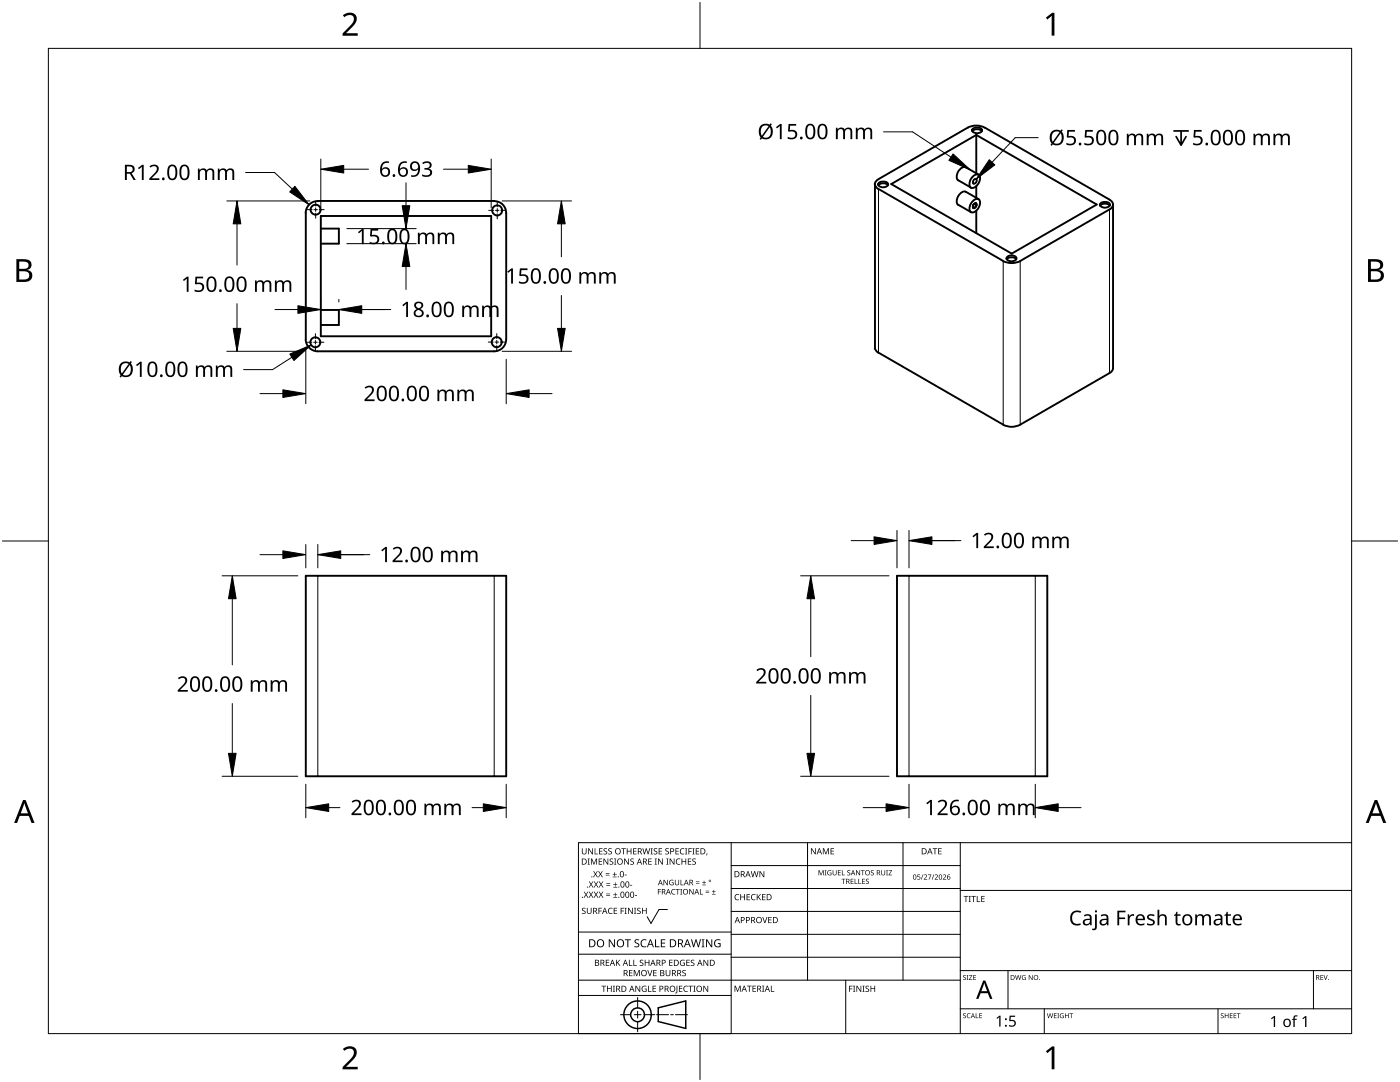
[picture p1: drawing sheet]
<svg xmlns="http://www.w3.org/2000/svg" width="279mm" height="216mm" viewBox="0 0 279 216" stroke-linecap="round" stroke-linejoin="round" font-family="sans-serif">
<path d="M175.3 37.7v32.7M200.2 52.1v32.6M203.6 52.1v32.6M221.4 41.8v32.6M63.4 114.9v40M98.6 114.9v40M181.4 114.9v40M206.6 114.9v40" fill="none" stroke="#000" stroke-width=".2"/>
<g fill="none" stroke="#000" stroke-width=".38">
<path d="M174.6 36.7v32.7M175.3 37a1.38 1.38 0 0 1 1.9 0M175.3 35.8a1.02 1.02 0 0 0-.7 .9 1.02 1.02 0 0 0 .7 1l24.9 14.4M175.3 36.6a1.29 1.29 0 0 1 1.9 .2 1.13 1.13 0 0 1-1.9 0zM177.9 36.7l16.9-9.8 24.1 13.9-17 9.8zM193.1 25.5a3.6 3.6 0 0 1 3.4 0M193.1 25.5l-17.8 10.2M194.1 35.3a.92 .92 0 0 1 1.4-.2 2.02 2.02 0 0 1-1.4 2.4 .7 .7 0 0 1-.6-.9zM194.1 26.2a1.24 1.24 0 0 1 1.8 0M194.1 25.8a1.31 1.31 0 0 1 1.9 .2 1.17 1.17 0 0 1-2 0zM194.4 35.8l.4-.1a.61 .61 0 0 1-.5 1 .63 .63 0 0 1 .1-.9zM194.8 26.9v7.7"/>
<path d="M194.8 37.1v2.4M195.3 39.7l-2.6-1.4a1.66 1.66 0 0 0-1.8 1.7l.1 .7 .2 .2M195.3 34.8l-2.6-1.4a1.61 1.61 0 0 0-1.8 1.7l.1 .7 .2 .2 2.6 1.4M196.5 25.5l24.9 14.3a1.05 1.05 0 0 1 .7 1 1.05 1.05 0 0 1-.7 1l-17.8 10.3M64 45.6h3.6v3h-3.6M64 43.1h34v24h-34zM98.6 40.1a2.33 2.33 0 0 1 2.4 2.4M98.6 40.1h-35.2a2.38 2.38 0 0 0-2.4 2.4v25.2M101 42.5v25.2M191.2 40.9l2.6 1.4M194.1 40.2a.92 .92 0 0 1 1.4-.3 1.98 1.98 0 0 1-1.4 2.5 1.06 1.06 0 0 1-.3-1.8zM194.4 40.7a.29 .29 0 0 1 .5 0 .29 .29 0 0 1-.1 .4 .32 .32 0 0 1-.3 .4 .32 .32 0 0 1-.3-.2z"/>
<path d="M194.4 40.7l.4-.1a.61 .61 0 0 1-.6 .9 .66 .66 0 0 1 .2-.8zM194.8 42v4.5M200.2 52.1a4 4 0 0 0 3.4 0M200.9 51.7a1.38 1.38 0 0 1 1.9 0M201 51.3a1.22 1.22 0 0 1 1.9 .3 1.13 1.13 0 0 1-2 0zM219.5 41.1a1.28 1.28 0 0 1 1.9 0M219.6 40.6a1.32 1.32 0 0 1 1.9 .3 1.17 1.17 0 0 1-2 0zM222.1 40.8v32.7a1.21 1.21 0 0 1-.7 1l-17.8 10.2M61 67.7a2.44 2.44 0 0 0 2.4 2.4h35.2M64 61.8h3.6v3h-3.6M101 67.7a2.37 2.37 0 0 1-2.4 2.4M174.6 69.4l.2 .5 .5 .5"/>
<path d="M175.3 70.4l24.9 14.3M200.2 84.8a3.6 3.6 0 0 0 3.4 0M61 114.9h40v40h-40zM179 114.9h30v40h-30z"/>
<circle cx="63" cy="41.8" r=".99"/>
<circle cx="99.2" cy="42" r=".99"/>
<circle cx="62.9" cy="68.3" r="1"/>
<circle cx="99.1" cy="68.3" r="1"/>
</g>
<path d="M9.7 9.7h260v196.5h-260z" fill="none" stroke="#000" stroke-width=".2"/>
<path d="M139.7 .5v9.2M.5 108h9.2M269.7 108h9.2M139.7 206.2v9.2" fill="none" stroke="#000" stroke-width=".2"/>
<g fill="#000">
<path d="M68.4 3.1a1.64 1.64 0 0 1 2.8 .4 2.52 2.52 0 0 1-1.2 2.2l-.9 .9h2.3v.5h-3v-.4l1.2-1.2a1.95 1.95 0 0 0 .9-2.2 1.23 1.23 0 0 0-1.8 .1zM208.7 3.5l1.3-.9h.4v4.5h-.5v-4l-.9 .8zM68.4 209.3a1.64 1.64 0 0 1 2.8 .4 2.52 2.52 0 0 1-1.2 2.2l-.9 1h2.3v.5h-3v-.5l1.2-1.2a1.95 1.95 0 0 0 .9-2.1 1.23 1.23 0 0 0-1.8 .1zM208.7 209.8l1.3-1h.4v4.6h-.5v-4l-.9 .7z"/>
<path d="M3.3 51.7h1.3a1.28 1.28 0 0 1 1.7 1.3 1.04 1.04 0 0 1-.9 .9 1.23 1.23 0 0 1 1 1.5 1.23 1.23 0 0 1-1.5 .9h-1.6zM3.8 54.1v1.7h1a.86 .86 0 0 0 1-.9 .86 .86 0 0 0-1.1-.8zM3.8 52.2v1.4h.9a.78 .78 0 0 0 1-.7 .78 .78 0 0 0-1.1-.7z"/>
<path d="M273 51.7h1.3a1.28 1.28 0 0 1 1.7 1.3 1.04 1.04 0 0 1-.8 .9 1.23 1.23 0 0 1 1 1.5 1.23 1.23 0 0 1-1.6 .9h-1.6zM273.6 54.1v1.7h.9a.86 .86 0 0 0 1.1-.9 .86 .86 0 0 0-1.1-.8zM273.6 52.2v1.4h.8a.78 .78 0 0 0 1-.7 .78 .78 0 0 0-1.1-.7z"/>
<path d="M4.6 159.6h.5l1.8 4.6h-.6l-.6-1.4h-1.8l-.5 1.4h-.6zM4.8 160.2l-.7 2.1h1.5z"/>
<path d="M274.3 159.6h.6l1.7 4.6h-.6l-.5-1.4h-1.8l-.6 1.4h-.5zM274.6 160.2l-.7 2.1h1.4z"/>
</g>
<g fill="none" stroke="#000" stroke-width=".2">
<path d="M145.9 168.1v38.1h-30.5v-38.1h154.3M145.9 172.7h45.7M145.9 177.3h45.7M161.2 168.1v27.5M180.2 168.1v27.5M191.6 168.1v38.1M191.6 177.7h78.1M115.4 198.6h30.5M115.4 195.6h76.2M115.4 190.4h30.5M115.4 186h30.5M127.3 199v2.1"/>
<path d="M133.2 181.5h-1.7l-1.6 2.8-.7-1.4M145.9 181.9h45.7M145.9 186.4h45.7M145.9 191h45.7M168.8 195.6v10.6M191.6 193.7h78.1M201.2 193.7v7.6M262.1 193.7v7.6M123.8 202.5h2.1M126.6 202.5h1.3M127.3 201.8v1.4M127.3 203.8v2.1"/>
<path d="M128.6 202.5h2.1M131 202.5h2.4M133.8 202.5h.6M134.8 202.5h2.4M191.6 201.3h78.1M208.4 201.3v4.9M243.1 201.3v4.9"/>
</g>
<g fill="#000">
<path d="M116.1 169.3h.2v.8a.32 .32 0 0 0 .3 .3 .32 .32 0 0 0 .3-.3v-.8h.2v.8a.47 .47 0 0 1-.5 .4 .47 .47 0 0 1-.5-.5zM116.5 177.9h.2l.3 .5 .3-.5h.1l-.4 .6 .4 .6h-.1l-.3-.5-.4 .5h-.1l.4-.6zM117.3 171.3h.4l-.1 .1v1l.1 .1h-.4l.1-.1v-1zM117.4 169.3h.2l.6 1v-1h.1v1.2h-.1l-.7-1v1h-.1zM117.5 177.9h.2l.3 .5 .3-.5h.1l-.4 .6 .4 .6h-.1l-.4-.5-.3 .5h-.1l.4-.6zM117.5 175.9h.2l.3 .5 .3-.5h.1l-.4 .6 .5 .6h-.2l-.3-.5-.4 .5h-.1l.4-.6zM117.9 171.3h.3l.3 1 .4-1h.3v1.2h-.2v-1l-.4 1h-.1l-.4-1v1h-.2zM118.7 169.3h.1v1h.6v.2h-.7zM118.4 173.8h.1l.3 .5 .3-.5h.2l-.4 .6 .4 .7h-.1l-.4-.6-.3 .6h-.1l.4-.7zM118.5 177.9h.2l.2 .5 .3-.5h.2l-.4 .6 .4 .6h-.1l-.4-.5-.3 .5h-.1l.4-.6zM118.5 175.9h.2l.3 .5 .3-.5h.1l-.4 .6 .4 .6h-.1l-.3-.5-.4 .5h-.1l.4-.6zM119.5 171.3h.7v.1h-.6v.4h.5v.2h-.5v.4h.6v.1h-.7z"/>
<path d="M119.6 169.3h.6v.1h-.5v.4h.5v.1h-.5v.4h.5v.2h-.6zM119.4 173.8h.1l.3 .5 .3-.5h.2l-.4 .6 .4 .7h-.1l-.4-.6-.3 .6h-.2l.5-.7zM119.5 177.9h.1l.3 .5 .3-.5h.2l-.4 .6 .4 .6h-.1l-.4-.5-.3 .5h-.1l.4-.6zM119.5 175.9h.2l.3 .5 .3-.5h.1l-.4 .6 .4 .6h-.1l-.4-.5-.3 .5h-.1l.4-.6zM120.9 174.6h.8v.1h-.8zM120.9 174.2h.8v.1h-.8zM121 178.7h.8v.1h-.8zM121 178.3h.8v.1h-.8zM121 176.6h.8v.1h-.8zM121 176.3h.8v.1h-.8zM120.5 169.4l.4-.1h.3l-.1 .1a.25 .25 0 0 0-.4-.1 .25 .25 0 0 0 0 .4l.4 .3 .1 .2-.3 .3-.5-.1v-.1h.2a.27 .27 0 0 0 .4-.1 .27 .27 0 0 0-.3-.3l-.2-.2zM120.4 171.3h.2l.7 1-.1-1h.2v1.2h-.2l-.6-1v1h-.2z"/>
<path d="M121.4 169.4l.5-.1h.2v.1a.25 .25 0 0 0-.4-.1 .25 .25 0 0 0 0 .4l.4 .3v.2l-.2 .3-.5-.1v-.1h.1a.27 .27 0 0 0 .5-.1 .27 .27 0 0 0-.4-.3l-.2-.2zM122.3 174.9h.8v.2h-.8zM122.4 179h.8v.1h-.8zM122.4 177h.8v.1h-.8zM121.7 171.4l.4-.1 .3 .1-.1 .1a.25 .25 0 0 0-.4-.1 .25 .25 0 0 0 0 .4 .42 .42 0 0 1 .5 .5 .42 .42 0 0 1-.7 .2l-.1-.2 .2 .1a.27 .27 0 0 0 .5-.2 .27 .27 0 0 0-.4-.3l-.2-.2zM122.6 174h.1v.4h.4v.1h-.4v.4h-.1v-.4h-.3v-.1h.3zM122.7 178.1h.1v.4h.4v.1h-.4v.3h-.1v-.3h-.3v-.1h.3zM122.7 176.1h.2v.3h.3v.2h-.3v.3h-.2v-.3h-.3v-.2h.3zM122.6 171.3h.4l-.1 .1v1l.1 .1h-.4l.1-.1v-1zM124 169.3h.9v.1h-.4v1.1h-.1v-1.1h-.4zM124.7 174.5h.4v.2h-.4zM124.6 171.3h.1l.7 1v-1h.1v1.2h-.2l-.6-1v1h-.1z"/>
<path d="M125.7 176.6h.5v.1h-.5zM125.1 169.3h.1v.5h.7v-.5h.1v1.2h-.1v-.6h-.7v.6h-.1zM125.8 171.4l.5-.1 .2 .1v.1a.25 .25 0 0 0-.4-.1 .25 .25 0 0 0 0 .4 .42 .42 0 0 1 .4 .5 .42 .42 0 0 1-.7 .2v-.2l.1 .1a.27 .27 0 0 0 .5-.2 .27 .27 0 0 0-.4-.3l-.2-.2zM126.7 178.6h.4v.2h-.4zM126.4 169.3h.6v.1h-.5v.4h.5v.1h-.5v.4h.5v.2h-.6zM128.2 169.3h.2l.2 1 .3-1h.2l.2 1 .3-1h.1l-.3 1.2h-.1l-.3-1.1-.3 1.1h-.2zM129.4 171.3h.7v.1h-.6v.4h.5v.2h-.5v.4h.6v.1h-.7zM129.8 169.3h.5l-.2 .1v1l.2 .1h-.5l.2-.1v-1zM130.7 171.3h.4l-.1 .1v1l.1 .1h-.4l.1-.1v-1zM130.5 169.4l.4-.1h.3l-.1 .1a.25 .25 0 0 0-.4-.1 .25 .25 0 0 0 0 .4l.4 .3 .1 .2-.2 .3-.6-.1v-.1h.2a.27 .27 0 0 0 .4-.1 .27 .27 0 0 0-.3-.3l-.2-.2zM131.3 177.4h.6v.1h-.5v.4h.5v.1h-.5v.5h-.1zM131.4 169.3h.7v.1h-.5v.4h.5v.1h-.5v.4h.5v.2h-.7z"/>
<path d="M131.3 171.3h.2l.7 1v-1h.1v1.2h-.2l-.6-1v1h-.2zM132.4 175.6h.2l.6 .9v-.9h.1v1h-.2l-.6-.9v.9h-.1zM133 171.3h.4l-.1 .1v1l.1 .1h-.4l.1-.1v-1zM132.8 169.4l.4-.1h.3l-.1 .1a.25 .25 0 0 0-.3-.1 .25 .25 0 0 0 0 .4l.4 .3v.2l-.2 .3-.5-.1v-.1h.1a.27 .27 0 0 0 .5-.1 .27 .27 0 0 0-.4-.3l-.2-.2zM133.7 175.7l.5-.2 .2 .1v.1a.45 .45 0 0 0-.7 .4 .45 .45 0 0 0 .6 .4v-.3h-.2v-.1h.3v.5a.6 .6 0 0 1-.8-.1 .6 .6 0 0 1 .1-.8zM134.1 177.5l.4-.1h.3l-.1 .2a.44 .44 0 0 0-.6 .4 .44 .44 0 0 0 .6 .3 .52 .52 0 0 1-.7 0 .52 .52 0 0 1 .1-.8zM133.6 171.3h.2l.7 1v-1h.1v1.2h-.2l-.6-1v1h-.2zM134.9 177.4h.8v.1h-.4v1h-.1v-1h-.3zM135 171.5l.5-.2 .3 .1-.1 .1a.49 .49 0 0 0-.7 .4 .49 .49 0 0 0 .7 .5 .52 .52 0 0 1-.6 0 .52 .52 0 0 1-.2-.6zM134.8 169.3h.7v.1h-.6v.4h.5v.1h-.5v.4h.6v.2h-.7zM134.7 175.6h.1v.7a.28 .28 0 0 0 .3 .2 .28 .28 0 0 0 .3-.2v-.7h.1v.7a.42 .42 0 0 1-.4 .4 .42 .42 0 0 1-.4-.4zM135.8 175.6h.2v.9h.4v.1h-.6z"/>
<path d="M135.8 177.4h.3l-.1 .1v.9l.1 .1h-.3l.1-.1v-.9zM135.8 169.4l.4-.1h.4l-.1 .1h-.2a.49 .49 0 0 0-.4 .6 .49 .49 0 0 0 .7 .3 .52 .52 0 0 1-.7 .1 .52 .52 0 0 1-.2-.6zM136 171.3h.2v.5h.6v-.5h.1v1.2h-.1v-.5h-.6v.5h-.2zM136.7 169.3h.5l-.2 .1v1l.2 .1h-.5l.2-.1v-1zM137.4 169.3h.7v.1h-.6v.4h.5v.2h-.5v.5h-.1zM137.3 171.3h.7v.1h-.6v.4h.5v.2h-.5v.4h.6v.1h-.7zM137.6 177.4h.1l.6 .9v-.9h.1v1.1h-.1l-.6-.9v.9h-.1zM138.2 169.3h.4l-.1 .1v1l.1 .1h-.4l.1-.1v-1zM138.9 176.2h.7v.1h-.7zM138.9 175.9h.7v.1h-.7zM138.2 171.4l.4-.1 .3 .1-.1 .1a.25 .25 0 0 0-.4-.1 .25 .25 0 0 0 0 .4 .42 .42 0 0 1 .5 .5 .42 .42 0 0 1-.7 .2l-.1-.2 .2 .1a.27 .27 0 0 0 .5-.2 .27 .27 0 0 0-.4-.3l-.2-.2zM138.9 169.3h.6v.1h-.5v.4h.5v.1h-.5v.4h.5v.2h-.6z"/>
<path d="M139.7 177.4h.1v1h.5v.1h-.6zM140.1 176.5h.8v.1h-.8zM140.5 175.7h.1v.3h.3v.2h-.3v.3h-.1v-.3h-.4v-.2h.4zM140.8 178h.7v.2h-.7zM140.8 177.7h.7v.1h-.7zM141 170.3h.2l-.3 .4zM142.1 178.4h.7v.1h-.7zM142.4 177.6h.1v.3h.3v.1h-.3v.3h-.1v-.3h-.3v-.1h.3zM146.8 178.6l.4-.2 .3 .1v.1a.49 .49 0 0 0-.7 .4 .49 .49 0 0 0 .7 .5 .52 .52 0 0 1-.7 0 .52 .52 0 0 1-.2-.6zM147.7 178.4h.2v.5h.6v-.5h.2v1.2h-.2v-.5h-.6v.5h-.2zM149 178.4h.7v.1h-.5v.4h.4v.2h-.4v.4h.5v.1h-.7zM150 178.6l.5-.2 .3 .1-.1 .1a.49 .49 0 0 0-.7 .4 .49 .49 0 0 0 .8 .5 .52 .52 0 0 1-.7 0 .52 .52 0 0 1-.2-.6z"/>
<path d="M149.8 173.8h.2l.3 1.1 .2-1.1h.2l.3 1.1 .2-1.1h.2l-.3 1.2h-.2l-.3-1-.3 1h-.1zM151 178.4h.2v.6l.5-.6h.2l-.5 .5 .5 .7h-.2l-.4-.6-.1 .6h-.2zM151.6 173.8h.1l.7 1v-1h.1v1.2h-.1l-.7-1v1h-.1zM152.1 178.4h.7v.1h-.6v.4h.5v.2h-.5v.4h.6v.1h-.7zM161.8 169.3h.2l.7 1v-1h.1v1.2h-.2l-.6-1v1h-.2zM163.4 173.6h.2l.3 .9 .3-.9h.2v1.1h-.1v-.9l-.5 .9-.3-.9v.9h-.1zM164.2 169.3h.2l.4 .9 .4-.9h.2v1.2h-.1v-1.1l-.4 1.1h-.1l-.4-1.1v1.1h-.2zM164.6 173.6h.3l-.1 .1v.9l.1 .1h-.3l.1-.1v-.9zM165.2 173.8l.5-.2 .2 .1v.1a.42 .42 0 0 0-.7 .3 .42 .42 0 0 0 .6 .4v-.3h-.2v-.1h.3v.5a.56 .56 0 0 1-.7-.1 .56 .56 0 0 1 0-.7zM165.8 169.3h.6v.1h-.5v.4h.5v.1h-.5v.4h.5v.2h-.6zM166.2 173.6h.1v.7a.26 .26 0 0 0 .3 .3 .26 .26 0 0 0 .2-.3v-.7h.2v.7a.39 .39 0 0 1-.4 .4 .39 .39 0 0 1-.4-.4zM167.2 173.6h.6v.2h-.4v.3h.4v.1h-.4v.3h.4v.2h-.6z"/>
<path d="M168 173.6h.1v.9h.5v.2h-.6zM168 175.4h.7v.1h-.3v.9h-.1v-.9h-.3zM169.1 173.7l.4-.1 .2 .1v.1a.24 .24 0 0 0-.4-.1 .24 .24 0 0 0-.1 .3 .24 .24 0 0 0 .3 .1l.2 .2v.3l-.4 .1-.2-.1v-.1a.26 .26 0 0 0 .4 .1 .26 .26 0 0 0 .1-.4 .26 .26 0 0 0-.4-.1zM169.8 175.4h.5v.1h-.4v.3h.4v.1h-.4v.4h.4v.1h-.5zM170.6 175.4h.1v.9h.4v.1h-.5zM171.3 175.4h.1v.9h.5v.1h-.6zM170.8 173.6h.2l.5 .9v-.9h.1v1.1h-.1l-.6-.9 .1 .9h-.2zM171.8 173.6h.8v.2h-.4v.9h-.1v-.9h-.3zM172.1 175.4h.5v.1h-.4v.3h.4v.1h-.4v.4h.4v.1h-.5zM172.9 175.5l.3-.2 .2 .1v.1a.24 .24 0 0 0-.3-.1 .24 .24 0 0 0-.2 .3 .24 .24 0 0 0 .4 .1l.1 .2-.1 .3-.4 .1v-.2a.26 .26 0 0 0 .3 .1 .26 .26 0 0 0 .1-.3 .26 .26 0 0 0-.4-.2zM173.8 173.7l.4-.1 .2 .1-.1 .1a.24 .24 0 0 0-.3-.1 .24 .24 0 0 0-.1 .3 .24 .24 0 0 0 .3 .1l.2 .2v.3l-.4 .1-.2-.1v-.1a.26 .26 0 0 0 .4 .1 .26 .26 0 0 0 .1-.4 .26 .26 0 0 0-.4-.1zM175.9 173.6h.1v.7a.26 .26 0 0 0 .3 .3 .26 .26 0 0 0 .2-.3v-.7h.2v.7a.39 .39 0 0 1-.4 .4 .39 .39 0 0 1-.4-.4z"/>
<path d="M176.8 173.6h.4l-.1 .1v.9l.1 .1h-.4l.2-.1v-.9zM177.3 173.6h.7l-.5 .9h.5v.2h-.7l.6-.9h-.6zM183.1 174.5h.5v.1h-.4v.3a.34 .34 0 0 1 .4 .2 .34 .34 0 0 1-.1 .4 .34 .34 0 0 1-.5-.1 .27 .27 0 0 0 .4 .1 .27 .27 0 0 0 .1-.4 .27 .27 0 0 0-.4-.1zM184.2 174.5h.1l-.4 1h-.1zM184.4 174.6a.37 .37 0 0 1 .6 0 .37 .37 0 0 1-.3 .6l-.2 .2h.5v.1h-.6l.2-.4a.27 .27 0 0 0 .3-.3 .27 .27 0 0 0-.4-.2zM185.2 174.5h.7l-.5 1h-.1l.4-.9h-.5zM186.3 174.5h.2l-.4 1h-.2zM186.1 169.3h.9v.1h-.3v1.1h-.2v-1.1h-.4zM186.5 174.6a.37 .37 0 0 1 .6 0 .37 .37 0 0 1-.2 .6l-.2 .2h.5v.1h-.7l.3-.4a.27 .27 0 0 0 .3-.3 .27 .27 0 0 0-.4-.2zM187.2 169.3h.7v.1h-.5v.4h.5v.1h-.5v.4h.5v.2h-.7zM188.2 174.6a.37 .37 0 0 1 .6 0 .37 .37 0 0 1-.3 .6l-.2 .2h.5v.1h-.6l.2-.4a.27 .27 0 0 0 .3-.3 .27 .27 0 0 0-.4-.2zM192.3 178.8h.9v.1h-.3v1.1h-.2v-1.1h-.4z"/>
<path d="M193.3 178.8h.5l-.2 .1v1l.2 .1h-.5l.2-.1v-1zM193.8 178.8h1v.1h-.4v1.1h-.2v-1.1h-.4zM194.9 178.8h.2v1.1h.5v.1h-.7zM195.8 178.8h.7v.1h-.5v.4h.5v.1h-.5v.5h.5v.1h-.7zM116.2 181.3l.4-.2 .3 .1-.1 .1a.25 .25 0 0 0-.4-.1 .25 .25 0 0 0 0 .4l.4 .2 .1 .3-.3 .3-.5-.1v-.1h.2a.27 .27 0 0 0 .4-.1 .27 .27 0 0 0-.3-.3l-.2-.2zM117.1 181.1h.2v.8a.32 .32 0 0 0 .3 .3 .32 .32 0 0 0 .3-.3v-.8h.2v.8a.47 .47 0 0 1-.5 .5 .47 .47 0 0 1-.5-.5zM119.4 181.1h.7v.2h-.5v.4h.5v.1h-.5v.6h-.2zM120 196.7h1v.1h-.4v1.1h-.2v-1.1h-.4zM120.9 191.5h.7v.1h-.5v.4h.4v.2h-.4v.4h.5v.1h-.7zM121.5 181.3l.4-.2 .4 .1-.1 .1a.49 .49 0 0 0-.7 .5 .49 .49 0 0 0 .7 .4 .52 .52 0 0 1-.6 .1 .52 .52 0 0 1-.3-.6zM121.1 196.7h.2v.5h.6v-.5h.2v1.2h-.2v-.6h-.6v.6h-.2zM121.5 187.4h.2l.9 1.3v-1.3h.1v1.6h-.2l-.8-1.3v1.3h-.2z"/>
<path d="M122.3 196.7h.4l-.1 .1v1l.1 .1h-.4l.2-.1v-1zM122.5 181.1h.7v.2h-.6v.4h.5v.1h-.5v.4h.6v.2h-.7zM122.9 191.5h.2v.6l.5-.6h.2l-.5 .5 .5 .7h-.2l-.4-.6-.1 .6h-.2zM123.9 181.1h.6v.2h-.5v.4h.5v.1h-.5v.6h-.1zM124.7 181.1h.4l-.2 .2v.9l.2 .2h-.4l.1-.2v-.9zM124.7 187.4h1.2v.2h-.5v1.4h-.2v-1.4h-.5zM125.5 191.5h.2v1.1h.5v.1h-.7zM125.5 193.6h.7v.1h-.5v.4h.5v.1h-.5v.4h.5v.2h-.7zM125.3 181.1h.2l.7 1.1-.1-1.1h.2v1.3h-.2l-.6-1v1h-.2zM126.4 191.5h.2v1.1h.5v.1h-.7zM126.5 181.1h.5l-.2 .2v.9l.2 .2h-.5l.2-.2v-.9zM126.5 193.6h.2l.4 1 .4-1h.2v1.2h-.2v-1.1l-.4 1.1h-.1l-.4-1.1v1.1h-.1z"/>
<path d="M126.7 187.6l.3-.2 .6 .1-.2 .1a.33 .33 0 0 0-.6 .2 .33 .33 0 0 0 .4 .4 .47 .47 0 0 1 .4 .6 .47 .47 0 0 1-.7 .2h-.3v-.2h.2a.35 .35 0 0 0 .6-.2 .35 .35 0 0 0-.5-.4l-.3-.2zM126.8 196.7h.2l.6 1v-1h.2v1.2h-.2l-.7-1 .1 1h-.2zM127.2 181.3l.4-.2 .3 .1-.1 .1a.25 .25 0 0 0-.4-.1 .25 .25 0 0 0 0 .4l.4 .2 .1 .3-.3 .3-.5-.1v-.1h.2a.27 .27 0 0 0 .4-.1 .27 .27 0 0 0-.3-.3l-.2-.2zM127.7 191.6l.5-.1 .2 .1v.1a.25 .25 0 0 0-.4-.1 .25 .25 0 0 0 0 .4l.4 .2v.3l-.2 .2h-.5v-.2l.1 .1a.27 .27 0 0 0 .5-.2 .27 .27 0 0 0-.4-.3l-.2-.2zM128 187.6l.6-.2 .4 .1v.2a.64 .64 0 0 0-1 .5 .64 .64 0 0 0 1 .6v.2a.83 .83 0 0 1-1.1-.3 .83 .83 0 0 1 .1-1.1zM128.2 196.8l.6-.1 .2 .1v.1a.5 .5 0 0 0-.8 .4 .5 .5 0 0 0 .7 .5v-.4h-.3v-.1h.4v.6a.66 .66 0 0 1-.8-.2 .66 .66 0 0 1 0-.9zM128.1 181.1h.2v.6h.6v-.6h.2v1.3h-.2v-.6h-.6v.6h-.2zM129.2 193.6h.1l.4 1 .3-1h.2l-.4 1.2h-.2zM129.3 196.7h.2v1.1h.5v.1h-.7zM128.7 191.5h.1v.5h.6v-.5h.2v1.2h-.2v-.5h-.6v.5h-.1zM130.7 187.4h.2v1.4h.7v.2h-.9zM130.2 196.7h.7v.1h-.5v.4h.5v.1h-.5v.5h.5v.1h-.7z"/>
<path d="M130.4 193.6h.6v.1h-.5v.4h.5v.1h-.5v.4h.5v.2h-.6zM131.9 187.4h.9v.2h-.7v.5h.6v.2h-.6v.5h.7v.2h-.9zM132.8 193.6h.2v.7a.32 .32 0 0 0 .3 .4 .32 .32 0 0 0 .3-.4v-.7h.2v.7a.47 .47 0 0 1-.5 .5 .47 .47 0 0 1-.5-.5zM133.5 191.5h.7v.1h-.5v.4h.5v.2h-.5v.4h.5v.1h-.7zM135 196.7h.2v1.3l-.1 .2h-.3l-.1-.1 .3-.2zM135.5 196.7h.7v.1h-.5v.4h.4v.1h-.4v.5h.5v.1h-.7zM135.8 191.7l.5-.2 .4 .1-.1 .1a.5 .5 0 0 0-.8 .4 .5 .5 0 0 0 .7 .5v-.4h-.2v-.1h.4v.6a.66 .66 0 0 1-.9-.1 .66 .66 0 0 1 0-.9zM136.2 193.7l.4-.2 .3 .1-.1 .1a.25 .25 0 0 0-.4-.1 .25 .25 0 0 0 0 .4 .42 .42 0 0 1 .5 .6 .42 .42 0 0 1-.7 .2l-.1-.2h.2a.27 .27 0 0 0 .5-.1 .27 .27 0 0 0-.4-.3l-.2-.2zM136.5 196.8l.5-.1 .3 .1-.1 .1a.49 .49 0 0 0-.7 .4 .49 .49 0 0 0 .8 .4 .52 .52 0 0 1-.7 .1 .52 .52 0 0 1-.2-.6zM137 191.5h.7v.1h-.6v.4h.5v.2h-.5v.4h.6v.1h-.7zM137.4 196.7h.9v.1h-.4v1.1h-.1v-1.1h-.4zM137.9 191.6l.4-.1 .3 .1-.1 .1a.25 .25 0 0 0-.4-.1 .25 .25 0 0 0 0 .4l.4 .2 .1 .3-.2 .2h-.6v-.2l.2 .1a.27 .27 0 0 0 .5-.2 .27 .27 0 0 0-.4-.3l-.2-.2z"/>
<path d="M138.4 196.7h.4l-.1 .1v1l.1 .1h-.4l.1-.1v-1zM137.9 187.4h.2l.3 1.4 .4-1.4h.2l.4 1.4 .3-1.4h.2l-.4 1.6h-.2l-.4-1.3-.4 1.3h-.2zM140 187.4h.6l-.2 .2v1.3l.2 .1h-.6l.2-.1v-1.3zM140.4 196.7h.1l.7 1v-1h.1v1.2h-.1l-.7-1v1h-.1zM140.4 191.5h.2l.6 1v-1h.1v1.2h-.1l-.7-1v1h-.1zM140.9 187.4h.2l.9 1.3v-1.3h.2v1.6h-.3l-.8-1.3v1.3h-.2zM142.7 187.6l.7-.2 .4 .1-.1 .2a.65 .65 0 0 0-1 .5 .65 .65 0 0 0 .9 .6v-.4h-.3v-.2h.5v.7a.86 .86 0 0 1-1.1-.1 .86 .86 0 0 1 0-1.2zM146.6 196.7h.2l.4 1 .4-1h.2v1.2h-.1v-1.1l-.4 1.1h-.2l-.4-1.1v1.1h-.1zM149.1 196.7h.9v.1h-.4v1.1h-.1v-1.1h-.4zM150.2 196.7h.7v.1h-.6v.4h.5v.1h-.5v.5h.6v.1h-.7zM152.1 183h.2l.3 1 .4-1h.2l-.5 1.2h-.1zM152.1 196.7h.4l-.1 .1v1l.1 .1h-.4l.1-.1v-1z"/>
<path d="M153.8 196.7h.2v1.1h.5v.1h-.7zM153.3 183h.7v.1h-.5v.4h.5v.1h-.5v.5h.5v.1h-.7zM169.5 196.7h.6v.1h-.5v.5h.5v.1h-.5v.5h-.1zM170.2 196.7h.5l-.2 .1v1l.2 .1h-.5l.2-.1v-1zM170.9 196.7h.2l.6 1v-1h.2v1.2h-.2l-.6-1v1h-.2zM172.1 196.7h.5l-.2 .1v1l.2 .1h-.5l.2-.1v-1zM172.8 196.8l.4-.1h.2v.2a.25 .25 0 0 0-.4-.1 .25 .25 0 0 0 0 .4l.4 .2 .1 .3-.3 .2h-.5v-.2l.2 .1a.27 .27 0 0 0 .4-.2 .27 .27 0 0 0-.3-.3l-.3-.2zM173.7 196.7h.2v.5h.6v-.5h.2v1.2h-.2v-.6h-.6v.6h-.2zM192.2 194.7l.4-.1h.2l-.1 .1a.24 .24 0 0 0-.3 0 .24 .24 0 0 0-.1 .3 .24 .24 0 0 0 .4 .1l.1 .1-.1 .3h-.4l-.1-.1a.24 .24 0 0 0 .3 .1 .24 .24 0 0 0 .1-.3l-.4-.3zM192.9 194.6h.4l-.1 .1v.7l.1 .1h-.4l.1-.1v-.7zM193.4 194.6h.6l-.5 .8h.6v.1h-.7l.5-.8h-.5zM194.2 194.6h.6v.1h-.4v.3h.4v.1h-.4v.3h.4v.1h-.6z"/>
<path d="M202.6 194.6h.1l.2 .8 .2-.8h.2l.2 .8 .2-.8h.1l-.2 .9h-.2l-.2-.8-.2 .8h-.2zM204.1 194.7l.3-.1h.3l-.1 .1a.4 .4 0 0 0-.6 .4 .4 .4 0 0 0 .6 .3v-.3l-.2-.1h.3v.5a.53 .53 0 0 1-.7-.1 .53 .53 0 0 1 .1-.7zM205.3 194.6h.2l.5 .8v-.8h.1v.9h-.2l-.5-.8v.8h-.1zM213.9 182.1a1.63 1.63 0 0 1 1.9-.3l-.2 .4-.7-.2a1.19 1.19 0 0 0-.9 1.6 1.19 1.19 0 0 0 1.7 .6v.4a1.5 1.5 0 0 1-1.8-.4 1.5 1.5 0 0 1-.2-1.8zM218.5 182.4h.4v2.6a.57 .57 0 0 1-.6 .6h-.3v-.3h.4l.1-.2zM223 181.7h1.6v.3h-1.2v1.1h1.1v.3h-1.1v1.2h-.4zM225.1 182.4h.3v.4l.4-.3 .5-.1v.4h-.5l-.3 .3-.1 1.5h-.3zM229 182.6a1.29 1.29 0 0 1 1.4 0l-.1 .2-.5-.1a.35 .35 0 0 0-.5 .2 .35 .35 0 0 0 .4 .4l.1 .1a.66 .66 0 0 1 .7 .8 .66 .66 0 0 1-.9 .5l-.7-.2v-.3l.7 .2 .5-.2v-.3l-.5-.3a.65 .65 0 0 1-.6-1zM231 181.5h.4l-.1 1.2a.84 .84 0 0 1 1-.3 .84 .84 0 0 1 .6 .8v1.4h-.4v-1.4a.59 .59 0 0 0-.7-.5 .59 .59 0 0 0-.4 .8v1.1h-.4zM234.8 181.9h.2v.5h.6v.3h-.6v1.3l.2 .4 .4-.1v.3a.67 .67 0 0 1-1-.6v-1.3h-.3v-.1l.3-.2zM238.5 182.4h.3l.1 .3a.83 .83 0 0 1 1.3 .1 .78 .78 0 0 1 .9-.4 .78 .78 0 0 1 .6 .8v1.4h-.4v-1.4a.54 .54 0 0 0-.6-.5 .54 .54 0 0 0-.4 .7v1.2h-.4v-1.4a.55 .55 0 0 0-.7-.5 .55 .55 0 0 0-.3 .8v1.1h-.4zM244.8 181.9h.2v.5h.7v.3h-.7v1.3l.2 .4 .5-.1v.3a.67 .67 0 0 1-1-.6v-1.3h-.3v-.1l.3-.2z"/>
<path d="M263.5 194.6h.6v.1h-.5v.3h.4v.1h-.4v.3h.5v.1h-.6zM264.1 194.6h.2l.2 .8 .3-.8h.2l-.4 .9h-.1zM192.2 202.3l.4-.1h.2l-.1 .1a.24 .24 0 0 0-.3 0 .24 .24 0 0 0-.1 .3 .24 .24 0 0 0 .4 .1l.1 .2-.1 .2-.4 .1-.1-.2a.24 .24 0 0 0 .3 .1 .24 .24 0 0 0 .1-.3l-.4-.2zM193.1 202.3l.6-.1-.3 .1a.4 .4 0 0 0-.3 .5 .4 .4 0 0 0 .5 .2 .46 .46 0 0 1-.6 0 .46 .46 0 0 1 .1-.7zM194.7 202.2h.1v.8h.5v.2h-.6zM195.4 202.2h.6v.1h-.4v.3h.4v.1h-.4v.4h.4v.1h-.6zM198.9 203.1l.6-.4h.2v2.1h-.3v-1.9l-.4 .4zM201.5 202.7h1.1v.2h-.9v.6h.3a.73 .73 0 0 1 .7 1 .73 .73 0 0 1-1.1 .3h-.2v-.3l.2 .1a.51 .51 0 0 0 .9-.3 .51 .51 0 0 0-.8-.6h-.3zM209 202.2h.1l.2 .8 .2-.8h.1l.3 .8 .2-.8h.1l-.3 1h-.1l-.2-.9-.3 .9h-.1zM210.3 202.2h.6v.1h-.4v.3h.3v.1h-.3v.4h.4v.1h-.6zM211 202.2h.4l-.2 .1v.8l.2 .1h-.4l.1-.1v-.8zM211.6 202.3l.7-.1-.1 .1a.4 .4 0 0 0-.6 .4 .4 .4 0 0 0 .6 .3v-.2l-.2-.2h.3v.5a.53 .53 0 0 1-.7-.1 .53 .53 0 0 1 0-.7z"/>
<path d="M212.5 202.2h.2v.4h.5v-.4h.1v1h-.1v-.5h-.5v.5h-.2zM213.4 202.2h.8v.1h-.3v.9h-.2v-.9h-.3zM243.7 202.3l.3-.1h.2v.1a.24 .24 0 0 0-.3 0 .24 .24 0 0 0-.1 .3 .24 .24 0 0 0 .3 .1l.1 .2-.1 .2-.4 .1-.1-.2a.24 .24 0 0 0 .4 .1 .24 .24 0 0 0 0-.3l-.3-.2zM244.4 202.2h.2v.4h.5v-.4h.1v1h-.1v-.5h-.5v.5h-.2zM245.4 202.2h.6v.1h-.4v.3h.4v.1h-.4v.4h.4v.1h-.6zM246.2 202.2h.5v.1h-.4v.3h.4v.1h-.4v.4h.4v.1h-.5zM246.8 202.2h.8v.1h-.3v.9h-.2v-.9h-.3zM253.7 203.2l.6-.5h.2v2.2h-.3v-1.9l-.4 .4zM258.2 202.7l.3-.1h.5l-.1 .3-.4-.1-.1 .2v.3h.4v.2h-.4v1.4h-.3v-1.4h-.3l.3-.2zM259.9 203.2l.6-.5h.2v2.2h-.2v-1.9l-.5 .4z"/>
<path d="M116.1 171.3h.4a.61 .61 0 0 1 .6 .6 .61 .61 0 0 1-.6 .6h-.4zM116.3 171.4v1h.1a.48 .48 0 0 0 .5-.5 .48 .48 0 0 0-.4-.5z"/>
<path d="M122.7 169.9a.61 .61 0 0 1 1.2 0 .61 .61 0 0 1-1.2 0zM123 169.5a.47 .47 0 0 0-.1 .7 .47 .47 0 0 0 .8 0v-.1a.45 .45 0 0 0-.1-.6 .45 .45 0 0 0-.6 0z"/>
<path d="M123.1 171.9a.61 .61 0 0 1 1.2 0 .61 .61 0 0 1-1.2 0zM123.5 171.5l-.2 .4a.45 .45 0 0 0 .7 .4 .45 .45 0 0 0 0-.8l-.2-.1z"/>
<path d="M123.9 173.9a.51 .51 0 0 1 .6 .1 .51 .51 0 0 1 0 .7 .44 .44 0 0 1-.6 .3 .44 .44 0 0 1-.2-.6zM123.9 174v.1a.48 .48 0 0 0 .3 .8 .53 .53 0 0 0 .2-.5 .53 .53 0 0 0-.4-.4z"/>
<path d="M124 178a.44 .44 0 0 1 .5 0 .44 .44 0 0 1 .1 .5 .46 .46 0 0 1-.4 .7 .46 .46 0 0 1-.4-.7zM124.1 178.1l-.1 .2a.45 .45 0 0 0 .3 .7 .53 .53 0 0 0 .2-.5 .53 .53 0 0 0-.4-.4z"/>
<path d="M124 176a.44 .44 0 0 1 .5 0 .44 .44 0 0 1 .1 .5 .46 .46 0 0 1-.4 .6 .46 .46 0 0 1-.4-.7zM124.1 176.1l-.1 .4a.31 .31 0 0 0 .2 .5 .31 .31 0 0 0 .3-.5l-.1-.4z"/>
<path d="M124.9 178a.5 .5 0 0 1 .7 .1 .5 .5 0 0 1 0 .6 .44 .44 0 0 1-.6 .4 .44 .44 0 0 1-.2-.6zM125 178.1a.48 .48 0 0 0-.1 .6 .48 .48 0 0 0 .4 .3l.1-.8-.2-.2z"/>
<path d="M124.9 176a.44 .44 0 0 1 .6 0 .44 .44 0 0 1 .1 .5 .46 .46 0 0 1-.5 .6 .46 .46 0 0 1-.3-.7zM125 176.1l-.1 .4a.31 .31 0 0 0 .3 .5 .31 .31 0 0 0 .2-.5v-.4z"/>
<path d="M125.9 178a.5 .5 0 0 1 .6 .1 .5 .5 0 0 1 0 .6 .44 .44 0 0 1-.5 .4 .44 .44 0 0 1-.2-.6zM126 178.1l-.1 .1a.48 .48 0 0 0 .4 .8 .53 .53 0 0 0 .2-.5 .53 .53 0 0 0-.5-.4z"/>
<path d="M127.3 169.3h.3a.35 .35 0 0 1 .5 .2 .35 .35 0 0 1-.3 .4l.4 .6h-.2l-.3-.5h-.3v.5h-.1zM127.4 169.4v.4h.2a.23 .23 0 0 0 .3-.2 .23 .23 0 0 0-.3-.2z"/>
<path d="M127.5 171.3h.2l.4 1.2h-.1l-.2-.4h-.4l-.2 .4h-.1zM127.6 171.5l-.2 .5h.4z"/>
<path d="M128.3 171.3h.3a.35 .35 0 0 1 .5 .2 .35 .35 0 0 1-.3 .5l.4 .5h-.2l-.3-.5h-.2v.5h-.2zM128.5 171.4v.5h.1a.23 .23 0 0 0 .3-.2 .23 .23 0 0 0-.3-.3z"/>
<path d="M131.7 175.5h.1l.5 1.1h-.2l-.1-.3h-.4l-.2 .3h-.1zM131.8 175.7l-.2 .5h.4z"/>
<path d="M132.1 177.4h.3a.31 .31 0 0 1 .4 .2 .31 .31 0 0 1-.2 .4l.3 .5h-.2l-.3-.5h-.2v.5h-.1zM132.2 177.5v.4h.2a.21 .21 0 0 0 .2-.2 .21 .21 0 0 0-.2-.2z"/>
<path d="M133.3 177.4h.1l.5 1.1h-.2l-.1-.4h-.4l-.2 .4h-.1zM133.4 177.5l-.2 .5h.4z"/>
<path d="M133.8 169.3h.6l.1 .2-.1 .4-.5 .1v.5h-.1zM133.9 169.4v.5a.29 .29 0 0 0 .5-.3 .29 .29 0 0 0-.5-.2z"/>
<path d="M136.9 175.5h.1l.4 1.1h-.1l-.1-.3h-.5l-.1 .3h-.1zM137 175.7l-.2 .5h.3z"/>
<path d="M136.2 177.9a.55 .55 0 0 1 1.1 0 .55 .55 0 0 1-1.1 0zM136.4 177.9a.45 .45 0 0 0 .9 0 .45 .45 0 0 0-.9 0z"/>
<path d="M137.6 175.6h.3a.31 .31 0 0 1 .4 .2 .31 .31 0 0 1-.2 .4l.3 .4h-.2l-.2-.4h-.3v.4h-.1zM137.7 175.7v.4h.2a.21 .21 0 0 0 .3-.2 .21 .21 0 0 0-.3-.2z"/>
<path d="M139 177.4h.1l.4 1.1h-.1l-.1-.4h-.5l-.1 .4h-.1zM139.1 177.5l-.2 .5h.3z"/>
<path d="M139.8 169.3h.4a.54 .54 0 0 1 .6 .6 .56 .56 0 0 1-.7 .6h-.3zM140 169.4v.9h.1a.48 .48 0 0 0 .5-.4 .48 .48 0 0 0-.4-.5z"/>
<path d="M141.4 175.8a.25 .25 0 0 1 .5 0 .25 .25 0 0 1-.5 0zM141.5 175.8a.15 .15 0 0 0 .3 0 .15 .15 0 0 0-.3 0z"/>
<path d="M146.6 173.8h.4a.61 .61 0 0 1 .6 .6 .61 .61 0 0 1-.7 .6h-.3zM146.8 174v.9h.1a.43 .43 0 0 0 .5-.5 .41 .41 0 0 0-.4-.4z"/>
<path d="M147.8 173.8h.4a.35 .35 0 0 1 .4 .3 .35 .35 0 0 1-.2 .4l.3 .5h-.2l-.3-.5h-.2v.5h-.2zM148 174v.4h.2a.23 .23 0 0 0 .3-.2 .23 .23 0 0 0-.3-.2z"/>
<path d="M149.2 173.8h.1l.5 1.2h-.1l-.2-.3h-.5l-.1 .3h-.2zM149.3 174l-.2 .5h.4z"/>
<path d="M153 178.4h.4a.55 .55 0 0 1 .6 .6 .56 .56 0 0 1-.6 .6h-.4zM153.2 178.5v1h.1a.48 .48 0 0 0 .5-.5 .48 .48 0 0 0-.4-.5z"/>
<path d="M163.4 169.2h.2l.5 1.3h-.2l-.2-.4h-.4l-.2 .4h-.1zM163.5 169.4l-.2 .6h.4z"/>
<path d="M168.9 175.4h.3a.29 .29 0 0 1 .3 .2 .29 .29 0 0 1-.2 .3l.3 .5h-.1l-.3-.4h-.2v.4h-.1zM169 175.5v.3h.2a.2 .2 0 0 0 .2-.1 .2 .2 0 0 0-.2-.2z"/>
<path d="M170.2 173.6h.1l.4 1.1h-.1l-.2-.4h-.4l-.1 .4h-.1zM170.2 173.8l-.1 .4h.3z"/>
<path d="M172.6 174.1a.51 .51 0 0 1 1 0 .51 .51 0 0 1-1 0zM172.8 174.1a.4 .4 0 0 0 .8 0 .4 .4 0 0 0-.8 0z"/>
<path d="M175 173.6h.3a.29 .29 0 0 1 .3 .2 .29 .29 0 0 1-.2 .4l.3 .5h-.1l-.3-.5h-.2v.5h-.1zM175.1 173.7v.4h.2a.2 .2 0 0 0 .2-.2 .2 .2 0 0 0-.2-.2z"/>
<path d="M182.3 174.6h.4l.2 .5a.38 .38 0 0 1-.5 .4 .38 .38 0 0 1-.2-.6zM182.4 174.6l-.1 .2a.38 .38 0 0 0 .3 .6 .41 .41 0 0 0 .2-.5 .41 .41 0 0 0-.4-.3z"/>
<path d="M184 169.3h.3a.61 .61 0 0 1 .6 .6 .61 .61 0 0 1-.6 .6h-.3zM184.1 169.4v.9h.2a.43 .43 0 0 0 .5-.4 .41 .41 0 0 0-.5-.5z"/>
<path d="M185.5 169.2h.1l.5 1.3h-.1l-.2-.4h-.5l-.1 .4h-.2zM185.6 169.4l-.2 .6h.4z"/>
<path d="M187.5 174.6l.1-.1a.51 .51 0 0 1 .4 .5 .51 .51 0 0 1-.5 .5l-.1-.4zM187.6 174.6l-.1 .2a.38 .38 0 0 0 .3 .6 .41 .41 0 0 0 .1-.5 .41 .41 0 0 0-.3-.3z"/>
<path d="M189.1 174.6l.5-.1-.4 .2-.1 .3a.33 .33 0 0 1 .5 .1 .33 .33 0 0 1-.2 .5 .33 .33 0 0 1-.4-.4zM189.1 175.2a.25 .25 0 0 0 .5 0 .25 .25 0 0 0-.5 0z"/>
<path d="M118.4 181.1h.3a.35 .35 0 0 1 .4 .3 .35 .35 0 0 1-.2 .4l.3 .6h-.1l-.3-.5h-.3v.5h-.1zM118.5 181.3v.4h.2a.23 .23 0 0 0 .3-.2 .23 .23 0 0 0-.3-.2z"/>
<path d="M118.7 191.5h.4a.31 .31 0 0 1 .4 .2 .31 .31 0 0 1-.2 .4 .33 .33 0 0 1 .3 .4 .33 .33 0 0 1-.4 .2h-.5zM118.9 192.2v.4h.2a.23 .23 0 0 0 .3-.2 .23 .23 0 0 0-.3-.2zM118.9 191.6v.4h.2a.21 .21 0 0 0 .3-.2 .21 .21 0 0 0-.3-.2z"/>
<path d="M117.6 187.4h.5a.71 .71 0 0 1 .7 .8 .73 .73 0 0 1-.8 .8h-.4zM117.8 187.6v1.2h.2a.56 .56 0 0 0 .6-.6 .54 .54 0 0 0-.6-.6z"/>
<path d="M119.8 191.5h.4a.35 .35 0 0 1 .4 .3 .35 .35 0 0 1-.2 .4l.3 .5h-.2l-.3-.5h-.2v.5h-.2zM120 191.6v.5h.2a.23 .23 0 0 0 .3-.2 .23 .23 0 0 0-.3-.3z"/>
<path d="M119.3 187.6a.74 .74 0 0 1 .9-.1 .74 .74 0 0 1 .4 .7 .77 .77 0 0 1-1.1 .8 .77 .77 0 0 1-.3-1.3zM119.5 187.7l-.2 .5a.56 .56 0 0 0 .7 .6 .56 .56 0 0 0 .3-.9 .51 .51 0 0 0-.8-.2z"/>
<path d="M120.6 181.1h.2l.4 1.3h-.1l-.2-.4h-.4l-.2 .4h-.1zM120.7 181.3l-.2 .6h.4z"/>
<path d="M122.2 191.5h.1l.5 1.2h-.2l-.1-.3h-.5l-.2 .3h-.1zM122.2 191.7l-.2 .5h.4z"/>
<path d="M123 196.7h.3a.35 .35 0 0 1 .4 .2 .35 .35 0 0 1-.2 .5l.3 .5h-.1l-.3-.5h-.3v.5h-.1zM123.1 196.8v.5h.2a.23 .23 0 0 0 .3-.3 .23 .23 0 0 0-.3-.2z"/>
<path d="M123.3 187.6a.74 .74 0 0 1 .8-.1 .74 .74 0 0 1 .5 .7 .77 .77 0 0 1-1.1 .8 .77 .77 0 0 1-.3-1.3zM123.5 187.7l-.2 .5a.56 .56 0 0 0 .7 .6 .56 .56 0 0 0 .3-.9 .51 .51 0 0 0-.8-.2z"/>
<path d="M124.5 193.6h.3a.35 .35 0 0 1 .4 .2 .35 .35 0 0 1-.2 .4l.3 .6h-.1l-.3-.5h-.3v.5h-.1zM124.6 193.7v.4h.2a.23 .23 0 0 0 .3-.2 .23 .23 0 0 0-.3-.2z"/>
<path d="M124 196.7h.4a.54 .54 0 0 1 .6 .6 .56 .56 0 0 1-.6 .6h-.4zM124.2 196.8v1h.2a.48 .48 0 0 0 .5-.5 .48 .48 0 0 0-.5-.5z"/>
<path d="M124.7 191.5h.2l.4 1.2h-.1l-.2-.3h-.4l-.2 .3h-.1zM124.8 191.7l-.2 .5h.4z"/>
<path d="M126 196.7h.2l.4 1.2h-.1l-.2-.4h-.4l-.2 .4h-.1zM126.1 196.8l-.2 .6h.4z"/>
<path d="M127.9 194.2a.61 .61 0 0 1 1.2 0 .61 .61 0 0 1-1.2 0zM128.2 193.8l-.1 .4a.45 .45 0 0 0 .7 .4 .45 .45 0 0 0 0-.8l-.2-.1z"/>
<path d="M129.7 187.4h.2l.6 1.6h-.2l-.2-.5h-.6l-.2 .5h-.2zM129.8 187.6l-.2 .7h.5z"/>
<path d="M130.2 191.5h.2l.5 1.2h-.2l-.2-.3h-.4l-.2 .3h-.1zM130.3 191.7l-.2 .5h.4z"/>
<path d="M131 191.5h.4a.35 .35 0 0 1 .4 .3 .35 .35 0 0 1-.2 .4l.3 .5h-.2l-.3-.5h-.2v.5h-.2zM131.2 191.6v.5h.2a.23 .23 0 0 0 .2-.2 .23 .23 0 0 0-.3-.3z"/>
<path d="M131.8 193.6h.3a.31 .31 0 0 1 .4 .1 .31 .31 0 0 1-.2 .4 .33 .33 0 0 1 .3 .4 .33 .33 0 0 1-.4 .3h-.4zM131.9 194.2v.4h.3a.23 .23 0 0 0 .2-.2 .23 .23 0 0 0-.3-.2zM131.9 193.7v.4h.2a.21 .21 0 0 0 .3-.2 .21 .21 0 0 0-.3-.2z"/>
<path d="M131.6 196.7h.5l.3 .3-.1 .3-.5 .1v.5h-.2zM131.8 196.8v.5a.29 .29 0 0 0 .4-.2 .29 .29 0 0 0-.4-.3z"/>
<path d="M132.6 196.7h.4a.35 .35 0 0 1 .4 .2 .35 .35 0 0 1-.2 .5l.3 .5h-.2l-.3-.5h-.2v.5h-.2zM132.8 196.8v.5h.2a.23 .23 0 0 0 .3-.3 .23 .23 0 0 0-.3-.2z"/>
<path d="M132.1 191.5h.5l.2 .3-.1 .4-.5 .1v.4h-.1zM132.2 191.6v.5a.29 .29 0 0 0 .5-.2 .29 .29 0 0 0-.5-.3z"/>
<path d="M134.1 193.6h.3a.35 .35 0 0 1 .5 .2 .35 .35 0 0 1-.3 .4l.4 .6h-.2l-.3-.5h-.2v.5h-.2zM134.3 193.7v.4h.1a.23 .23 0 0 0 .3-.2 .23 .23 0 0 0-.3-.2z"/>
<path d="M133.5 197.3a.65 .65 0 0 1 1.3 0 .65 .65 0 0 1-1.3 0zM133.9 196.9a.47 .47 0 0 0-.1 .7 .47 .47 0 0 0 .7 0l.1-.1a.45 .45 0 0 0-.1-.6 .45 .45 0 0 0-.6 0z"/>
<path d="M133.7 187.4h.5a.71 .71 0 0 1 .8 .8 .73 .73 0 0 1-.9 .8h-.4zM133.9 187.6v1.2h.2a.56 .56 0 0 0 .6-.6 .54 .54 0 0 0-.6-.6z"/>
<path d="M135.2 193.6h.3a.35 .35 0 0 1 .4 .2 .35 .35 0 0 1-.2 .4l.3 .6h-.1l-.3-.5h-.3v.5h-.1zM135.3 193.7v.4h.2a.23 .23 0 0 0 .3-.2 .23 .23 0 0 0-.3-.2z"/>
<path d="M134.5 191.5h.4a.54 .54 0 0 1 .6 .6 .56 .56 0 0 1-.7 .6h-.3zM134.6 191.6v1h.2a.48 .48 0 0 0 .5-.5 .48 .48 0 0 0-.5-.5z"/>
<path d="M135.3 187.4h.4a.45 .45 0 0 1 .6 .3 .45 .45 0 0 1-.3 .6l.4 .7h-.2l-.4-.6h-.3v.6h-.2zM135.5 187.6v.6h.2a.3 .3 0 0 0 .4-.3 .3 .3 0 0 0-.4-.3z"/>
<path d="M137.1 187.4h.2l.6 1.6h-.2l-.2-.5h-.6l-.2 .5h-.2zM137.2 187.6l-.3 .7h.5z"/>
<path d="M139.6 191.5h.1l.5 1.2h-.1l-.2-.3h-.5l-.1 .3h-.2zM139.7 191.7l-.2 .5h.4z"/>
<path d="M138.9 197.3a.61 .61 0 0 1 1.2 0 .61 .61 0 0 1-1.2 0zM139.3 196.9a.47 .47 0 0 0-.1 .7 .47 .47 0 0 0 .7 0v-.1a.45 .45 0 0 0-.1-.6 .45 .45 0 0 0-.5 0z"/>
<path d="M141.7 191.5h.3a.54 .54 0 0 1 .6 .6 .56 .56 0 0 1-.6 .6h-.3zM141.8 191.6v1h.2a.48 .48 0 0 0 .5-.5 .48 .48 0 0 0-.5-.5z"/>
<path d="M147.1 183h.1l.5 1.2h-.2l-.1-.4h-.5l-.1 .4h-.2zM147.1 183.1l-.1 .6h.3z"/>
<path d="M147.9 183h.6l.1 .3-.1 .3-.5 .1v.5h-.1zM148 183.1v.5a.29 .29 0 0 0 .5-.2 .29 .29 0 0 0-.5-.3z"/>
<path d="M148.5 196.7h.1l.5 1.2h-.2l-.1-.4h-.5l-.2 .4h-.1zM148.5 196.8l-.2 .6h.4z"/>
<path d="M148.9 183h.5l.3 .3-.2 .3-.5 .1v.5h-.1zM149 183.1v.5a.29 .29 0 0 0 .5-.2 .29 .29 0 0 0-.5-.3z"/>
<path d="M149.9 183h.3a.35 .35 0 0 1 .5 .2 .35 .35 0 0 1-.3 .5l.4 .5h-.2l-.3-.5h-.2v.5h-.2zM150.1 183.1v.5h.1a.23 .23 0 0 0 .3-.3 .23 .23 0 0 0-.3-.2z"/>
<path d="M151.1 196.7h.4a.35 .35 0 0 1 .4 .2 .35 .35 0 0 1-.2 .5l.3 .5h-.2l-.3-.5h-.2v.5h-.2zM151.3 196.8v.5h.2a.23 .23 0 0 0 .2-.3 .23 .23 0 0 0-.2-.2z"/>
<path d="M150.8 183.6a.61 .61 0 0 1 1.2 0 .61 .61 0 0 1-1.2 0zM151.2 183.2a.47 .47 0 0 0-.1 .7 .47 .47 0 0 0 .7 0v-.1a.45 .45 0 0 0 0-.6 .45 .45 0 0 0-.6 0z"/>
<path d="M153.1 196.7h.1l.5 1.2h-.2l-.1-.4h-.5l-.2 .4h-.1zM153.1 196.8l-.2 .6h.4z"/>
<path d="M154.3 183h.3a.55 .55 0 0 1 .6 .6 .56 .56 0 0 1-.6 .6h-.3zM154.4 183.1v1h.2a.48 .48 0 0 0 .5-.5 .48 .48 0 0 0-.5-.5z"/>
<path d="M196.2 195.7h.4l1.5 3.6h-.5l-.5-1.1h-1.4l-.4 1.1h-.5zM196.4 196.1l-.5 1.7h1.1z"/>
<path d="M201.7 194.6h.3a.49 .49 0 0 1 .5 .5 .49 .49 0 0 1-.5 .4h-.3zM201.8 194.7v.7h.4l.1-.2v-.3z"/>
<path d="M206.2 195.1a.5 .5 0 0 1 1 0 .5 .5 0 0 1-1 0zM206.4 195a.4 .4 0 0 0 .8 0 .4 .4 0 0 0-.8 0z"/>
<path d="M216.3 182.6a.9 .9 0 0 1 1-.2 .9 .9 0 0 1 .6 .7v1.5h-.3l-.1-.3a.71 .71 0 0 1-1.1 .3 .71 .71 0 0 1 .1-1.2l1-.1a.51 .51 0 0 0-.2-.6 .51 .51 0 0 0-.6 .1l-.3 .1zM216.6 183.8l-.1 .4 .4 .2a.63 .63 0 0 0 .6-.8z"/>
<path d="M219.7 182.6a.9 .9 0 0 1 .9-.2 .9 .9 0 0 1 .6 .7v1.5h-.3v-.3a.71 .71 0 0 1-1.1 .3 .71 .71 0 0 1 0-1.2l1.1-.1a.51 .51 0 0 0-.2-.6 .51 .51 0 0 0-.6 .1l-.3 .1zM219.9 183.8l-.1 .4 .4 .2a.63 .63 0 0 0 .6-.8z"/>
<path d="M226.9 182.7a.94 .94 0 0 1 1.1-.2 .94 .94 0 0 1 .5 1.1h-1.5a.83 .83 0 0 0 .5 .8 .83 .83 0 0 0 .9-.2v.3l-.7 .2a1.17 1.17 0 0 1-1-.8 1.17 1.17 0 0 1 .2-1.2zM227.2 182.9l-.2 .4h1.1a.54 .54 0 0 0-.3-.6 .54 .54 0 0 0-.6 .2z"/>
<path d="M236.2 182.7a1.08 1.08 0 0 1 1.6 .1 1.08 1.08 0 0 1-.2 1.6 1.08 1.08 0 0 1-1.5-.3 1.47 1.47 0 0 1 .1-1.4zM236.6 182.8l-.3 .7a.69 .69 0 0 0 .8 .9 .69 .69 0 0 0 .5-1.1 .64 .64 0 0 0-.4-.5 .64 .64 0 0 0-.6 0z"/>
<path d="M242.4 182.6a.9 .9 0 0 1 1-.2 .9 .9 0 0 1 .6 .7v1.5h-.3l-.1-.3a.71 .71 0 0 1-1.1 .3 .71 .71 0 0 1 .1-1.2l1-.1a.51 .51 0 0 0-.2-.6 .51 .51 0 0 0-.6 .1l-.3 .1zM242.7 183.8a.45 .45 0 0 0 .1 .6 .45 .45 0 0 0 .6-.2l.2-.6z"/>
<path d="M246.3 182.7a.94 .94 0 0 1 1.1-.2 .94 .94 0 0 1 .5 1.1h-1.5a.83 .83 0 0 0 .5 .8 .83 .83 0 0 0 .9-.2v.3a1.19 1.19 0 0 1-1.6-.2 1.19 1.19 0 0 1 .1-1.6zM246.5 182.9l-.1 .4h1.1a.53 .53 0 0 0-.5-.6z"/>
<path d="M262.7 194.6h.2a.28 .28 0 0 1 .4 .1 .28 .28 0 0 1-.2 .4l.3 .4h-.2l-.2-.4h-.2v.4h-.1zM262.8 194.7v.3h.1a.19 .19 0 0 0 .3-.2 .19 .19 0 0 0-.3-.1z"/>
<path d="M194.1 202.2l.5 1-.3-.3h-.3l-.3 .3zM194.2 202.3l-.2 .4h.3z"/>
<path d="M256.3 203.5a.77 .77 0 0 1 .9-.2 .77 .77 0 0 1 .4 .8 .81 .81 0 0 1-1.1 .8 .81 .81 0 0 1-.3-1.3zM256.6 203.6l-.2 .5a.52 .52 0 0 0 .6 .6 .52 .52 0 0 0 .3-.7 .48 .48 0 0 0-.2-.5 .48 .48 0 0 0-.5 .1z"/>
<circle cx="116.2" cy="179.1" r=".11"/>
<circle cx="117.2" cy="177" r=".11"/>
<circle cx="118.1" cy="175" r=".11"/>
<circle cx="123.4" cy="175" r=".11"/>
<circle cx="123.5" cy="179.1" r=".11"/>
<circle cx="123.5" cy="177" r=".11"/>
<circle cx="207.5" cy="195.5" r=".09"/>
<circle cx="218.7" cy="181.9" r=".22"/>
<circle cx="265.1" cy="195.5" r=".09"/>
<circle cx="200.8" cy="204.7" r=".2"/>
<circle cx="200.8" cy="203.4" r=".2"/>
</g>
<g fill="none" stroke="#000" stroke-width=".3">
<path d="M131.4 201.1l5.5-1.4v5.5l-5.5-1.4z"/>
<circle cx="127.2" cy="202.5" r="2.73"/>
<circle cx="127.2" cy="202.5" r="1.37"/>
</g>
<g fill="none" stroke="#000" stroke-width=".2">
<path d="M62.3 41.8h-1M62.6 41.8h.7M63 40.1v1M63 41.5v.7M63 42.5v1M63.7 41.8h1M98.5 42h-1M98.9 42h.7M99.2 42.7v1M99.2 40.3v1M99.2 41.6v.7M99.9 42h1"/>
<path d="M61.2 68.3h1M62.9 66.6v1M62.9 67.9v.7M62.9 69v1M63.3 68.3h-.7M64.6 68.3h-1M97.4 68.3h1M99.1 66.6v1M99.1 67.9v.7M99.1 69v1M99.5 68.3h-.7M100.8 68.3h-1"/>
</g>
<g fill="none" stroke="#000" stroke-width=".2">
<path d="M49 34.4h5.8l3.5 3.3M64 31.7v9.8M68.6 33.8h4.9M81 36.5v4.5M93.5 33.8h-5M98 31.7v9.8M176.3 26.3h5.8l7.7 5.1M47.3 44.7v8.2M61.8 40.1h-16.5M64 59.7v.6M67.6 59.7v.6M69.2 48.6h13.9"/>
<path d="M81 53.2v4.6M83.1 45.6h-13.9M100.2 40.1h13.9M112 44.7v6.5M112 59v6.5M45.3 70.1h14.1M47.3 60.6v4.9M51.9 78.5h4.6M58.3 71.3l-3.9 2.5h-5.8M59.5 61.8h-4.6M61 69.3v11.3M67.6 61.8h10.4"/>
<path d="M101 71.7v8.9M110.2 78.5h-4.6M114.1 70.1h-13.9M46.4 119.5v13.2M56.5 110.7h-4.6M59.4 114.9h-15.1M61 108.6v4.7M63.4 108.6v4.7M63.4 110.7h10.4M161.8 119.5v11.5M174.4 107.9h-4.5M177.4 114.9h-17.6"/>
<path d="M179 105.8v7.5M181.4 105.8v7.5M181.4 107.9h10.4M161.8 138.8v11.5M44.3 154.9h15.1M46.4 140.4v9.9M61 156.5v6.7M101 156.5v6.7M159.8 154.9h17.6M181.4 156.5v6.7M206.6 156.5v6.7M65.6 161.2h2.2"/>
<path d="M96.5 161.2h-2.3M176.8 161.2h-4.5M211.2 161.2h4.6"/>
</g>
<g fill="#000" stroke="#000" stroke-width=".2">
<path d="M58.9 37.2l2.8 3.7-3.9-2.6zM64 33.8l4.6-.8v1.5zM93.5 33l4.5 .8-4.5 .7zM190.2 30.7l3.4 3.2-4.2-1.9zM47.3 40.1l.8 4.6h-1.6zM81 48.6l.8 4.6h-1.5zM80.3 41h1.5l-.8 4.6zM112 40.1l.8 4.6h-1.5zM46.5 65.5h1.6l-.8 4.6zM56.5 77.8l4.5 .7-4.5 .8zM57.8 70.6l4.3-1.8-3.4 3.1zM59.5 61l4.5 .8-4.5 .7z"/>
<path d="M67.6 61.8l4.6-.8v1.5zM101 78.5l4.6-.7v1.5zM111.3 65.5h1.5l-.8 4.6zM46.4 114.9l.7 4.6h-1.5zM56.5 109.9l4.5 .8-4.5 .7zM63.4 110.7l4.6-.8v1.5zM161.8 114.9l.8 4.6h-1.6zM174.4 107.1l4.6 .8-4.6 .7zM181.4 107.9l4.6-.8v1.5zM45.6 150.3h1.5l-.7 4.6zM161 150.3h1.6l-.8 4.6zM61 161.2l4.6-.8v1.5z"/>
<path d="M96.5 160.4l4.5 .8-4.5 .7zM176.8 160.4l4.6 .8-4.6 .7zM206.6 161.2l4.6-.8v1.5z"/>
</g>
<g fill="#000">
<path d="M27.5 33.5l.9-.6h.3v3h-.4v-2.6l-.6 .5zM29.8 33.2a1.01 1.01 0 0 1 1.2-.4 1.01 1.01 0 0 1 .7 1l-.3 .6-1.1 1.2h1.5v.3h-2v-.3l1.1-1.1a.72 .72 0 0 0 .4-.7 .72 .72 0 0 0-.4-.6l-.9 .2zM39.5 33.6h.3l.1 .3a.86 .86 0 0 1 1.4 .1 .81 .81 0 0 1 .9-.4 .81 .81 0 0 1 .6 .8v1.5h-.4v-1.5a.56 .56 0 0 0-.7-.5 .56 .56 0 0 0-.4 .8v1.2h-.4v-1.5a.57 .57 0 0 0-.7-.5 .57 .57 0 0 0-.3 .8v1.2h-.4zM43.5 33.6h.3v.3a.86 .86 0 0 1 1.4 .1 .81 .81 0 0 1 1-.4 .81 .81 0 0 1 .5 .8v1.5h-.3v-1.5a.56 .56 0 0 0-.7-.5 .56 .56 0 0 0-.4 .8v1.2h-.4v-1.5a.57 .57 0 0 0-.7-.5 .57 .57 0 0 0-.4 .8v1.2h-.3zM84.3 32.5a1.09 1.09 0 0 1 1-.4 1.09 1.09 0 0 1 .8 .8 .74 .74 0 0 1-.6 .8 .81 .81 0 0 1 .8 .9 .81 .81 0 0 1-1 .7l-1.1-.2v-.3a1.08 1.08 0 0 0 1.6-.3 .62 .62 0 0 0-.8-.6h-.3v-.4a.7 .7 0 0 0 .8 0 .7 .7 0 0 0 .2-.7 .89 .89 0 0 0-1.3 0zM154.9 25.4l.8-.7h.3v3.1h-.4v-2.7l-.5 .5zM157.4 24.7h1.5v.4h-1.2l-.1 .9a1.02 1.02 0 0 1 1.5 .8 1.02 1.02 0 0 1-1.4 1l-.5-.2v-.3a.88 .88 0 0 0 1 .2 .88 .88 0 0 0 .5-.8 .85 .85 0 0 0-1.3-.4l-.1-.1zM166.8 25.5h.3l.1 .3a.86 .86 0 0 1 1.4 0 .81 .81 0 0 1 .9-.3 .81 .81 0 0 1 .6 .8v1.5h-.4v-1.5a.56 .56 0 0 0-.6-.5 .56 .56 0 0 0-.5 .7v1.3h-.3v-1.5a.57 .57 0 0 0-.7-.5 .57 .57 0 0 0-.4 .8v1.2h-.4zM170.8 25.5h.3l.1 .3a.86 .86 0 0 1 1.4 0 .81 .81 0 0 1 .9-.3 .81 .81 0 0 1 .6 .8v1.5h-.4v-1.5a.56 .56 0 0 0-.7-.5 .56 .56 0 0 0-.4 .7v1.3h-.4v-1.5a.57 .57 0 0 0-.7-.5 .57 .57 0 0 0-.3 .8v1.2h-.4zM213 25.9h1.5v.4h-1.2v.9a1.02 1.02 0 0 1 1.5 .8 1.02 1.02 0 0 1-1.4 1l-.6-.2v-.3a.88 .88 0 0 0 1 .2 .88 .88 0 0 0 .5-.8 .85 .85 0 0 0-1.2-.4l-.2-.1zM216.6 25.9h1.5v.4h-1.2l-.1 .9a1.02 1.02 0 0 1 1.5 .8 1.02 1.02 0 0 1-1.4 1l-.5-.2v-.3a.88 .88 0 0 0 1 .2 .88 .88 0 0 0 .5-.8 .85 .85 0 0 0-1.3-.4l-.1-.1zM224.9 26.7h.3v.3a.86 .86 0 0 1 1.5 0 .81 .81 0 0 1 .9-.3 .81 .81 0 0 1 .6 .8v1.5h-.4v-1.5a.56 .56 0 0 0-.7-.5 .56 .56 0 0 0-.4 .7v1.3h-.4v-1.5a.57 .57 0 0 0-.7-.5 .57 .57 0 0 0-.3 .8v1.2h-.4z"/>
<path d="M228.9 26.7h.3v.3a.86 .86 0 0 1 1.4 0 .81 .81 0 0 1 1-.3 .81 .81 0 0 1 .5 .8v1.5h-.3v-1.5a.56 .56 0 0 0-.7-.5 .56 .56 0 0 0-.4 .7v1.3h-.4v-1.5a.57 .57 0 0 0-.7-.5 .57 .57 0 0 0-.4 .8v1.2h-.3zM234.2 26h2.9a.17 .17 0 0 1 .2 .1 .17 .17 0 0 1-.2 .2h-1.2v2l.7-1.1 .2-.1 .1 .2-1.2 1.8-1.1-1.8v-.2h.2l.7 1.2v-2h-1.3zM238.3 25.9h1.5v.4h-1.2l-.1 .9 .5-.1a.99 .99 0 0 1 1 1.2 .99 .99 0 0 1-1.4 .7l-.5-.2v-.3a.88 .88 0 0 0 1 .2 .88 .88 0 0 0 .5-.8 .85 .85 0 0 0-1.2-.4l-.2-.1zM250.2 26.7h.3v.3a.86 .86 0 0 1 1.4 0 .81 .81 0 0 1 1-.3 .81 .81 0 0 1 .5 .8v1.5h-.3v-1.5a.56 .56 0 0 0-.7-.5 .56 .56 0 0 0-.4 .7v1.3h-.4v-1.5a.57 .57 0 0 0-.7-.5 .57 .57 0 0 0-.4 .8v1.2h-.3zM254.1 26.7h.3l.1 .3a.86 .86 0 0 1 1.4 0 .81 .81 0 0 1 .9-.3 .81 .81 0 0 1 .6 .8v1.5h-.4v-1.5a.56 .56 0 0 0-.6-.5 .56 .56 0 0 0-.4 .7v1.3h-.4v-1.5a.57 .57 0 0 0-.7-.5 .57 .57 0 0 0-.4 .8v1.2h-.4zM36.5 55.8l.8-.6h.3v3h-.3v-2.6l-.6 .5zM39 55.2h1.5v.3h-1.2v.9a1.02 1.02 0 0 1 1.5 .9 1.02 1.02 0 0 1-1.4 1l-.6-.2v-.3a.88 .88 0 0 0 1 .2 .88 .88 0 0 0 .6-.8 .85 .85 0 0 0-1.3-.5l-.2-.1zM50.9 56h.3v.3a.86 .86 0 0 1 1.5 0 .81 .81 0 0 1 .9-.4 .81 .81 0 0 1 .6 .8v1.5h-.4v-1.4a.56 .56 0 0 0-.7-.6 .56 .56 0 0 0-.4 .8v1.2h-.4v-1.4a.57 .57 0 0 0-.7-.6 .57 .57 0 0 0-.3 .9v1.1h-.4zM54.9 56h.3v.3a.86 .86 0 0 1 1.4 0 .81 .81 0 0 1 1-.4 .81 .81 0 0 1 .5 .8v1.5h-.3v-1.4a.56 .56 0 0 0-.7-.6 .56 .56 0 0 0-.4 .8v1.2h-.4v-1.4a.57 .57 0 0 0-.7-.6 .57 .57 0 0 0-.4 .9v1.1h-.3zM71.4 46.3l.9-.6h.3v3h-.4v-2.6l-.6 .5zM74 45.7h1.5v.3h-1.2l-.1 .9 .5-.1a.99 .99 0 0 1 1 1.2 .99 .99 0 0 1-1.4 .7l-.5-.1v-.4a.88 .88 0 0 0 .9 .3 .88 .88 0 0 0 .6-.9 .85 .85 0 0 0-1.3-.4l-.2-.1zM83.4 46.4h.3l.1 .3a.86 .86 0 0 1 1.4 .1 .81 .81 0 0 1 .9-.4 .81 .81 0 0 1 .6 .8v1.5h-.4v-1.5a.56 .56 0 0 0-.7-.5 .56 .56 0 0 0-.4 .8v1.2h-.4v-1.5a.57 .57 0 0 0-.7-.5 .57 .57 0 0 0-.3 .8v1.2h-.4z"/>
<path d="M87.4 46.4h.3v.3a.86 .86 0 0 1 1.4 .1 .81 .81 0 0 1 1-.4 .81 .81 0 0 1 .5 .8v1.5h-.3v-1.5a.56 .56 0 0 0-.7-.5 .56 .56 0 0 0-.4 .8v1.2h-.4v-1.5a.57 .57 0 0 0-.7-.5 .57 .57 0 0 0-.3 .8v1.2h-.4zM101.2 54.2l.9-.6h.3v3h-.4v-2.7l-.6 .5zM103.7 53.6h1.6v.3h-1.2l-.1 .9a1.02 1.02 0 0 1 1.5 .8 1.02 1.02 0 0 1-1.4 1l-.5-.1v-.4a.88 .88 0 0 0 .9 .2 .88 .88 0 0 0 .6-.8 .85 .85 0 0 0-1.3-.4l-.2-.1zM115.6 54.3h.3l.1 .3a.86 .86 0 0 1 1.4 .1 .81 .81 0 0 1 .9-.4 .81 .81 0 0 1 .6 .8v1.5h-.4v-1.5a.56 .56 0 0 0-.6-.5 .56 .56 0 0 0-.5 .7v1.3h-.3v-1.5a.57 .57 0 0 0-.7-.5 .57 .57 0 0 0-.4 .8v1.2h-.4zM119.6 54.3h.3l.1 .3a.86 .86 0 0 1 1.4 .1 .81 .81 0 0 1 .9-.4 .81 .81 0 0 1 .6 .8v1.5h-.4v-1.5a.56 .56 0 0 0-.7-.5 .56 .56 0 0 0-.4 .7v1.3h-.4v-1.5a.57 .57 0 0 0-.7-.5 .57 .57 0 0 0-.3 .8v1.2h-.4zM27.1 72.8l.9-.6h.3v3h-.4v-2.6l-.6 .5zM39.1 72.9h.3l.1 .3a.86 .86 0 0 1 1.4 .1 .81 .81 0 0 1 .9-.4 .81 .81 0 0 1 .6 .8v1.5h-.4v-1.5a.56 .56 0 0 0-.7-.5 .56 .56 0 0 0-.4 .8v1.2h-.4v-1.5a.57 .57 0 0 0-.7-.5 .57 .57 0 0 0-.3 .8v1.2h-.4zM43.1 72.9h.3v.3a.86 .86 0 0 1 1.4 .1 .81 .81 0 0 1 1-.4 .81 .81 0 0 1 .5 .8v1.5h-.3v-1.5a.56 .56 0 0 0-.7-.5 .56 .56 0 0 0-.4 .8v1.2h-.4v-1.5a.57 .57 0 0 0-.7-.5 .57 .57 0 0 0-.4 .8v1.2h-.3zM80.3 60.9l.8-.7h.3v3.1h-.3v-2.7l-.6 .5zM92.2 61h.3l.1 .3a.86 .86 0 0 1 1.4 0 .81 .81 0 0 1 .9-.3 .81 .81 0 0 1 .6 .8v1.5h-.4v-1.5a.56 .56 0 0 0-.6-.5 .56 .56 0 0 0-.4 .7v1.3h-.4v-1.5a.57 .57 0 0 0-.7-.5 .57 .57 0 0 0-.4 .8v1.2h-.4zM96.2 61h.3l.1 .3a.86 .86 0 0 1 1.4 0 .81 .81 0 0 1 .9-.3 .81 .81 0 0 1 .6 .8v1.5h-.4v-1.5a.56 .56 0 0 0-.6-.5 .56 .56 0 0 0-.5 .7v1.3h-.3v-1.5a.57 .57 0 0 0-.7-.5 .57 .57 0 0 0-.4 .8v1.2h-.4zM72.8 77.3a1.01 1.01 0 0 1 1.1-.4 1.01 1.01 0 0 1 .7 1.1l-.3 .5-1.1 1.2h1.5v.3h-2v-.3l1.1-1.1a.72 .72 0 0 0 .5-.7 .72 .72 0 0 0-.5-.6l-.8 .3z"/>
<path d="M87.3 77.8h.3l.1 .3a.86 .86 0 0 1 1.4 0 .81 .81 0 0 1 .9-.4 .81 .81 0 0 1 .6 .9v1.4h-.4v-1.4a.56 .56 0 0 0-.7-.6 .56 .56 0 0 0-.4 .8v1.2h-.4v-1.4a.57 .57 0 0 0-.7-.6 .57 .57 0 0 0-.3 .9v1.1h-.4zM91.3 77.8h.3v.3a.86 .86 0 0 1 1.4 0 .81 .81 0 0 1 1-.4 .81 .81 0 0 1 .5 .9v1.4h-.3v-1.4a.56 .56 0 0 0-.7-.6 .56 .56 0 0 0-.4 .8v1.2h-.4v-1.4a.57 .57 0 0 0-.7-.6 .57 .57 0 0 0-.4 .9v1.1h-.3zM76.1 109.8l.8-.7h.3v3.1h-.3v-2.7l-.6 .5zM78.4 109.4a1.01 1.01 0 0 1 1.1-.3 1.01 1.01 0 0 1 .7 1l-.3 .6-1.1 1.1h1.6v.4h-2.1v-.3l1.1-1.2a.72 .72 0 0 0 .5-.6 .72 .72 0 0 0-.5-.7l-.8 .3zM88 109.9h.3l.1 .3a.86 .86 0 0 1 1.4 0 .81 .81 0 0 1 .9-.3 .81 .81 0 0 1 .6 .8v1.5h-.4v-1.5a.56 .56 0 0 0-.6-.5 .56 .56 0 0 0-.4 .7v1.3h-.4v-1.5a.57 .57 0 0 0-.7-.5 .57 .57 0 0 0-.4 .8v1.2h-.4zM92 109.9h.3l.1 .3a.86 .86 0 0 1 1.4 0 .81 .81 0 0 1 .9-.3 .81 .81 0 0 1 .6 .8v1.5h-.4v-1.5a.56 .56 0 0 0-.6-.5 .56 .56 0 0 0-.5 .7v1.3h-.3v-1.5a.57 .57 0 0 0-.7-.5 .57 .57 0 0 0-.4 .8v1.2h-.4zM194.1 107l.8-.7h.3v3.1h-.4l.1-2.7-.6 .5zM196.4 106.6a1.01 1.01 0 0 1 1.1-.3 1.01 1.01 0 0 1 .7 1l-.3 .6-1.1 1.1h1.5v.4h-2v-.3l1.1-1.2a.72 .72 0 0 0 .5-.6 .72 .72 0 0 0-.5-.7l-.8 .3zM206 107.1h.3l.1 .3a.86 .86 0 0 1 1.4 0 .81 .81 0 0 1 .9-.3 .81 .81 0 0 1 .6 .8v1.5h-.4v-1.5a.56 .56 0 0 0-.6-.5 .56 .56 0 0 0-.4 .7v1.3h-.4v-1.5a.57 .57 0 0 0-.7-.5 .57 .57 0 0 0-.4 .8v1.2h-.4zM210 107.1h.3l.1 .3a.86 .86 0 0 1 1.4 0 .81 .81 0 0 1 .9-.3 .81 .81 0 0 1 .6 .8v1.5h-.4v-1.5a.56 .56 0 0 0-.7-.5 .56 .56 0 0 0-.4 .7v1.3h-.3v-1.5a.57 .57 0 0 0-.8-.5 .57 .57 0 0 0-.3 .8v1.2h-.4zM35.5 135.3a1.01 1.01 0 0 1 1.2-.4 1.01 1.01 0 0 1 .6 1l-.2 .6-1.1 1.2h1.5v.3h-2v-.3l1.1-1.1a.72 .72 0 0 0 .4-.7 .72 .72 0 0 0-.4-.6l-.9 .2zM50 135.7h.3l.1 .4a.86 .86 0 0 1 1.4 0 .81 .81 0 0 1 .9-.4 .81 .81 0 0 1 .6 .8v1.5h-.4v-1.4a.56 .56 0 0 0-.6-.6 .56 .56 0 0 0-.4 .8v1.2h-.4v-1.4a.57 .57 0 0 0-.7-.6 .57 .57 0 0 0-.4 .8v1.2h-.4z"/>
<path d="M54 135.7h.3l.1 .4a.86 .86 0 0 1 1.4 0 .81 .81 0 0 1 .9-.4 .81 .81 0 0 1 .6 .8v1.5h-.4v-1.4a.56 .56 0 0 0-.6-.6 .56 .56 0 0 0-.5 .8v1.2h-.3v-1.4a.57 .57 0 0 0-.8-.6 .57 .57 0 0 0-.3 .8v1.2h-.4zM151 133.7a1.01 1.01 0 0 1 1.1-.4 1.01 1.01 0 0 1 .7 1l-.3 .6-1.1 1.1h1.5v.4h-2v-.3l1.1-1.1a.72 .72 0 0 0 .4-.7 .72 .72 0 0 0-.4-.7l-.8 .3zM165.5 134.1h.3v.3a.86 .86 0 0 1 1.5 0 .81 .81 0 0 1 .9-.3 .81 .81 0 0 1 .6 .8v1.5h-.4v-1.5a.56 .56 0 0 0-.7-.5 .56 .56 0 0 0-.4 .7v1.3h-.4v-1.5a.57 .57 0 0 0-.7-.5 .57 .57 0 0 0-.3 .8v1.2h-.4zM169.5 134.1h.3v.3a.86 .86 0 0 1 1.4 0 .81 .81 0 0 1 1-.3 .81 .81 0 0 1 .5 .8v1.5h-.3v-1.5a.56 .56 0 0 0-.7-.5 .56 .56 0 0 0-.4 .7v1.3h-.4v-1.5a.57 .57 0 0 0-.7-.5 .57 .57 0 0 0-.4 .8v1.2h-.3zM70.2 159.9a1.01 1.01 0 0 1 1.1-.3 1.01 1.01 0 0 1 .7 1l-.3 .5-1.1 1.2h1.6v.3h-2.1v-.3l1.1-1.1a.72 .72 0 0 0 .5-.6 .72 .72 0 0 0-.5-.7l-.8 .3zM84.7 160.4h.3l.1 .3a.86 .86 0 0 1 1.4 0 .81 .81 0 0 1 .9-.3 .81 .81 0 0 1 .6 .8v1.4h-.4v-1.4a.56 .56 0 0 0-.7-.6 .56 .56 0 0 0-.4 .8v1.2h-.3v-1.4a.57 .57 0 0 0-.8-.6 .57 .57 0 0 0-.3 .9v1.1h-.4zM88.7 160.4h.3v.3a.86 .86 0 0 1 1.4 0 .81 .81 0 0 1 1-.3 .81 .81 0 0 1 .5 .8v1.4h-.3v-1.4a.56 .56 0 0 0-.7-.6 .56 .56 0 0 0-.4 .8v1.2h-.4v-1.4a.57 .57 0 0 0-.7-.6 .57 .57 0 0 0-.3 .9v1.1h-.4zM184.9 160.2l.8-.6h.3v3h-.4v-2.6l-.5 .5zM187.1 159.9a1.01 1.01 0 0 1 1.2-.3 1.01 1.01 0 0 1 .7 1l-.3 .5-1.1 1.2h1.5v.3h-2v-.3l1.1-1.1a.72 .72 0 0 0 .4-.6 .72 .72 0 0 0-.4-.7l-.9 .3zM199.2 160.4h.3l.1 .3a.86 .86 0 0 1 1.4 0 .81 .81 0 0 1 .9-.3 .81 .81 0 0 1 .6 .8v1.4h-.4v-1.4a.56 .56 0 0 0-.6-.6 .56 .56 0 0 0-.4 .8v1.2h-.4v-1.4a.57 .57 0 0 0-.7-.6 .57 .57 0 0 0-.4 .9v1.1h-.4zM203.2 160.4h.3l.1 .3a.86 .86 0 0 1 1.4 0 .81 .81 0 0 1 .9-.3 .81 .81 0 0 1 .6 .8v1.4h-.4v-1.4a.56 .56 0 0 0-.6-.6 .56 .56 0 0 0-.5 .8v1.2h-.3v-1.4a.57 .57 0 0 0-.7-.6 .57 .57 0 0 0-.4 .9v1.1h-.4z"/>
<path d="M24.9 32.9h.9a.87 .87 0 0 1 1 .6 .87 .87 0 0 1-.5 1.1l.8 1.3h-.4l-.8-1.2h-.6v1.2h-.4zM25.3 33.2v1.1h.5a.58 .58 0 0 0 .7-.5 .58 .58 0 0 0-.8-.6z"/>
<path d="M33.8 33.1a1.05 1.05 0 0 1 1.2-.1 1.05 1.05 0 0 1 .4 1.2 1.28 1.28 0 0 1-1.1 1.8 1.37 1.37 0 0 1-.9-1.8l.1-.6zM34 33.3a2.23 2.23 0 0 0 .1 2.3 .68 .68 0 0 0 .7-.2 .68 .68 0 0 0 .2-.7 1.17 1.17 0 0 0-.6-1.5z"/>
<path d="M36.2 33.1a1.05 1.05 0 0 1 1.2-.1 1.05 1.05 0 0 1 .4 1.2 1.28 1.28 0 0 1-1.1 1.8 1.37 1.37 0 0 1-.9-1.8l.1-.8zM36.4 33.3a2.23 2.23 0 0 0 .1 2.3 .68 .68 0 0 0 .8-.2 .68 .68 0 0 0 .1-.7 1.17 1.17 0 0 0-.6-1.5z"/>
<path d="M76.3 32.5l.5-.3h.4h.4v.3a1.03 1.03 0 0 0-1.3 1.2 .96 .96 0 0 1 1.5 .1 .96 .96 0 0 1-.5 1.4 1.09 1.09 0 0 1-1.4-1.2v-.8zM76.2 34.3a.66 .66 0 0 0 1.3 0 .66 .66 0 0 0-1.3 0z"/>
<path d="M79.9 32.5l.4-.3h.5h.4v.3a1.03 1.03 0 0 0-1.4 1.2 .96 .96 0 0 1 1.6 .1 .96 .96 0 0 1-.5 1.4 1.09 1.09 0 0 1-1.5-1.2l.1-.8zM79.8 34.3a.66 .66 0 0 0 1.3 0 .66 .66 0 0 0-1.3 0z"/>
<path d="M82.1 32.5a1.06 1.06 0 0 1 1.3-.2 1.06 1.06 0 0 1 .4 1.2 1.42 1.42 0 0 1-1.7 1.8v-.4a1.01 1.01 0 0 0 1-.1 1.01 1.01 0 0 0 .3-1 .94 .94 0 0 1-1.4 .1 .94 .94 0 0 1 .1-1.4zM82.2 33.2a.66 .66 0 0 0 1.3 0 .66 .66 0 0 0-1.3 0z"/>
<path d="M151.8 25.1l.9-.4 .9 .2 .2-.3 .2 .2-.2 .3a1.57 1.57 0 0 1 .2 2 1.57 1.57 0 0 1-2 .5l-.2 .3-.2-.2 .2-.3a2.01 2.01 0 0 1 0-2.3zM153.6 25.4l-1.4 1.9a1.02 1.02 0 0 0 1.2 0 1.02 1.02 0 0 0 .4-1.1zM152.2 25.3a1.74 1.74 0 0 0-.2 1.8l1.4-1.9-.7-.2z"/>
<path d="M161.1 24.9a1.05 1.05 0 0 1 1.2 0 1.05 1.05 0 0 1 .4 1.2 1.28 1.28 0 0 1-1.1 1.7 1.37 1.37 0 0 1-.9-1.7l.1-.8zM161.3 25.2a2.23 2.23 0 0 0 .1 2.2 .68 .68 0 0 0 .8-.1 .68 .68 0 0 0 .1-.8 1.17 1.17 0 0 0-.6-1.5z"/>
<path d="M163.5 24.9a1.05 1.05 0 0 1 1.3 0 1.05 1.05 0 0 1 .3 1.2 1.28 1.28 0 0 1-1.1 1.7 1.37 1.37 0 0 1-.9-1.7l.2-.8zM163.7 25.2a2.23 2.23 0 0 0 .2 2.2 .68 .68 0 0 0 .7-.1 .68 .68 0 0 0 .2-.8 1.17 1.17 0 0 0-.7-1.5z"/>
<path d="M209.9 26.3l.8-.4 1 .2 .1-.3 .3 .2-.2 .3a1.58 1.58 0 0 1 .2 1.9 1.58 1.58 0 0 1-1.8 .7l-.2-.1-.2 .3-.3-.2 .3-.3a2.01 2.01 0 0 1 0-2.3zM211.7 26.6l-1.4 1.9a1.08 1.08 0 0 0 1.3-.1 1.08 1.08 0 0 0 .3-1.2zM210.2 26.5l-.3 .7 .2 1.1 1.3-1.9-.6-.2z"/>
<path d="M219.1 26.1a1.05 1.05 0 0 1 1.3 0 1.05 1.05 0 0 1 .4 1.2 1.28 1.28 0 0 1-1.2 1.7 1.37 1.37 0 0 1-.8-1.7l.1-.8zM219.4 26.4l-.2 .5v1.1a.6 .6 0 0 0 .6 .7 .6 .6 0 0 0 .6-.7 1.66 1.66 0 0 0-.5-1.8z"/>
<path d="M221.6 26.1a1.05 1.05 0 0 1 1.2 0 1.05 1.05 0 0 1 .4 1.2v.1a1.18 1.18 0 0 1-1.1 1.6 1.37 1.37 0 0 1-.9-1.7l.1-.8zM221.8 26.4a1.88 1.88 0 0 0 .2 2.3 .71 .71 0 0 0 .8-1 1.17 1.17 0 0 0-.6-1.5z"/>
<path d="M242 26.1a1.05 1.05 0 0 1 1.2 0 1.05 1.05 0 0 1 .4 1.2v.1a1.18 1.18 0 0 1-1.1 1.6 1.37 1.37 0 0 1-.9-1.7l.2-.8zM242.2 26.4a1.88 1.88 0 0 0 .3 2.3 .71 .71 0 0 0 .7-1 1.17 1.17 0 0 0-.6-1.5z"/>
<path d="M244.4 26.1a1.05 1.05 0 0 1 1.3 0 1.05 1.05 0 0 1 .4 1.2 1.31 1.31 0 0 1-1 1.7 1.22 1.22 0 0 1-1.1-1.6l.1-.8zM244.7 26.4l-.2 .5v1.1a.6 .6 0 0 0 .6 .7 .6 .6 0 0 0 .5-.7 1.66 1.66 0 0 0-.4-1.8z"/>
<path d="M246.9 26.1a1.05 1.05 0 0 1 1.2 0 1.05 1.05 0 0 1 .4 1.2v.1a1.17 1.17 0 0 1-1.3 1.6 1.94 1.94 0 0 1-.5-2.6zM247.1 26.4l-.2 .5v1.1a.6 .6 0 0 0 .6 .7 .6 .6 0 0 0 .6-.7 1.66 1.66 0 0 0-.5-1.8z"/>
<path d="M41.6 55.4a1.05 1.05 0 0 1 1.2 0 1.05 1.05 0 0 1 .4 1.1 1.28 1.28 0 0 1-1.1 1.8 1.37 1.37 0 0 1-.9-1.8l.1-.6zM41.8 55.6a2.23 2.23 0 0 0 .1 2.3 .68 .68 0 0 0 .8-.1 .68 .68 0 0 0 .1-.8 1.17 1.17 0 0 0-.6-1.5z"/>
<path d="M45.2 55.4a1.05 1.05 0 0 1 1.2 0 1.05 1.05 0 0 1 .4 1.1 1.28 1.28 0 0 1-1.1 1.8 1.37 1.37 0 0 1-.9-1.8l.1-.6zM45.4 55.6a2.23 2.23 0 0 0 .1 2.3 .68 .68 0 0 0 .7-.1 .68 .68 0 0 0 .2-.8 1.17 1.17 0 0 0-.6-1.5z"/>
<path d="M47.6 55.4a1.05 1.05 0 0 1 1.2 0 1.05 1.05 0 0 1 .4 1.1 1.28 1.28 0 0 1-1.1 1.8 1.37 1.37 0 0 1-.9-1.8l.1-.7zM47.8 55.6a2.23 2.23 0 0 0 .1 2.3 .68 .68 0 0 0 .8-.1 .68 .68 0 0 0 .1-.8 1.17 1.17 0 0 0-.6-1.5z"/>
<path d="M77.7 45.8a1.05 1.05 0 0 1 1.2 0 1.05 1.05 0 0 1 .4 1.2 1.31 1.31 0 0 1-1 1.8 1.22 1.22 0 0 1-1-1.6l.1-.8zM77.9 46.1a2.23 2.23 0 0 0 .1 2.3 .68 .68 0 0 0 .8-.2 .68 .68 0 0 0 .1-.7 1.17 1.17 0 0 0-.6-1.6z"/>
<path d="M80.1 45.8a1.05 1.05 0 0 1 1.2 0 1.05 1.05 0 0 1 .4 1.2 1.28 1.28 0 0 1-1.1 1.7 1.37 1.37 0 0 1-.9-1.7l.1-.8zM80.3 46.1a2.23 2.23 0 0 0 .1 2.3 .68 .68 0 0 0 .8-.2 .68 .68 0 0 0 .1-.7 1.17 1.17 0 0 0-.6-1.6z"/>
<path d="M106.3 53.7a1.05 1.05 0 0 1 1.3 0 1.05 1.05 0 0 1 .3 1.2v.2a1.18 1.18 0 0 1-1.1 1.5 1.37 1.37 0 0 1-.9-1.7l.2-.8zM106.5 54a1.88 1.88 0 0 0 .3 2.3 .71 .71 0 0 0 .8-.9 1.17 1.17 0 0 0-.7-1.6z"/>
<path d="M109.9 53.7a1.05 1.05 0 0 1 1.2 0 1.05 1.05 0 0 1 .4 1.2v.2a1.18 1.18 0 0 1-1.1 1.5 1.37 1.37 0 0 1-.9-1.7l.1-.8zM110.1 54a1.88 1.88 0 0 0 .3 2.3 .71 .71 0 0 0 .7-.9 1.17 1.17 0 0 0-.6-1.6z"/>
<path d="M112.3 53.7a1.05 1.05 0 0 1 1.3 0 1.05 1.05 0 0 1 .3 1.2 1.31 1.31 0 0 1-1 1.7 1.22 1.22 0 0 1-1-1.5l.1-.9zM112.5 54l-.2 .5v1.1a.6 .6 0 0 0 .6 .7 .6 .6 0 0 0 .6-.7 1.66 1.66 0 0 0-.4-1.8z"/>
<path d="M24.1 72.5l.9-.4 .9 .2 .2-.3 .2 .2-.2 .3a1.57 1.57 0 0 1 .2 2.1 1.57 1.57 0 0 1-2 .5l-.2 .2-.2-.1 .2-.3a2.01 2.01 0 0 1 0-2.4zM25.9 72.8l-1.4 2a1.02 1.02 0 0 0 1.2 0 1.02 1.02 0 0 0 .4-1.1zM24.4 72.7a1.68 1.68 0 0 0-.1 1.8l1.4-1.9-.7-.1z"/>
<path d="M29.8 72.3a1.05 1.05 0 0 1 1.2 0 1.05 1.05 0 0 1 .4 1.2 1.31 1.31 0 0 1-1 1.8 1.22 1.22 0 0 1-1-1.6l.1-.8zM30 72.6a2.23 2.23 0 0 0 .1 2.3 .68 .68 0 0 0 .8-.2 .68 .68 0 0 0 .1-.7 1.17 1.17 0 0 0-.6-1.6z"/>
<path d="M33.4 72.3a1.05 1.05 0 0 1 1.2 0 1.05 1.05 0 0 1 .4 1.2 1.31 1.31 0 0 1-1 1.8 1.22 1.22 0 0 1-1-1.6l.1-.8zM33.6 72.6a2.23 2.23 0 0 0 .1 2.3 .68 .68 0 0 0 .8-.2 .68 .68 0 0 0 .1-.7 1.17 1.17 0 0 0-.6-1.6z"/>
<path d="M35.8 72.3a1.05 1.05 0 0 1 1.2 0 1.05 1.05 0 0 1 .4 1.2 1.28 1.28 0 0 1-1.1 1.7 1.37 1.37 0 0 1-.9-1.7l.1-.8zM36 72.6a2.23 2.23 0 0 0 .1 2.3 .68 .68 0 0 0 .8-.2 .68 .68 0 0 0 .1-.7 1.17 1.17 0 0 0-.6-1.6z"/>
<path d="M75.6 77.2a1.05 1.05 0 0 1 1.2 0 1.05 1.05 0 0 1 .4 1.1 1.28 1.28 0 0 1-1.1 1.8 1.37 1.37 0 0 1-.9-1.8l.1-.7zM75.8 77.4a2.23 2.23 0 0 0 .1 2.3 .68 .68 0 0 0 .7-.1 .68 .68 0 0 0 .2-.8 1.17 1.17 0 0 0-.6-1.5z"/>
<path d="M78 77.2a1.05 1.05 0 0 1 1.2 0 1.05 1.05 0 0 1 .4 1.1 1.28 1.28 0 0 1-1.1 1.8 1.37 1.37 0 0 1-.9-1.8l.1-.7zM78.2 77.4a2.23 2.23 0 0 0 .1 2.3 .68 .68 0 0 0 .8-.1 .68 .68 0 0 0 .1-.8 1.17 1.17 0 0 0-.6-1.5z"/>
<path d="M81.6 77.2a1.05 1.05 0 0 1 1.2 0 1.05 1.05 0 0 1 .4 1.1 1.28 1.28 0 0 1-1.1 1.8 1.37 1.37 0 0 1-.9-1.8l.1-.7zM81.8 77.4a2.23 2.23 0 0 0 .1 2.3 .68 .68 0 0 0 .7-.1 .68 .68 0 0 0 .2-.8 1.17 1.17 0 0 0-.6-1.5z"/>
<path d="M82.8 60.5a.88 .88 0 0 1 1.1-.3 .88 .88 0 0 1 .4 1.1l-.4 .4a.87 .87 0 0 1 .6 1.1 .87 .87 0 0 1-1.2 .5 .82 .82 0 0 1-.7-.7 .82 .82 0 0 1 .6-.9l-.1-.1a.77 .77 0 0 1-.3-1.1zM82.9 62.5a.6 .6 0 0 0 1.2 0 .6 .6 0 0 0-1.2 0zM83.1 61a.5 .5 0 0 0 1 0 .5 .5 0 0 0-1 0z"/>
<path d="M84 77.2a1.05 1.05 0 0 1 1.2 0 1.05 1.05 0 0 1 .4 1.1 1.28 1.28 0 0 1-1.1 1.8 1.37 1.37 0 0 1-.9-1.8l.1-.6zM84.2 77.4a2.23 2.23 0 0 0 .1 2.3 .68 .68 0 0 0 .8-.1 .68 .68 0 0 0 .1-.8 1.17 1.17 0 0 0-.6-1.5z"/>
<path d="M86.5 60.4a1.05 1.05 0 0 1 1.2 0 1.05 1.05 0 0 1 .4 1.2 1.28 1.28 0 0 1-1.1 1.7 1.37 1.37 0 0 1-.9-1.8l.2-.7zM86.7 60.7a2.23 2.23 0 0 0 .1 2.2 .68 .68 0 0 0 .8-.1 .68 .68 0 0 0 .2-.8 1.17 1.17 0 0 0-.7-1.5z"/>
<path d="M88.9 60.4a1.05 1.05 0 0 1 1.3 0 1.05 1.05 0 0 1 .4 1.2 1.28 1.28 0 0 1-1.2 1.7 1.37 1.37 0 0 1-.8-1.8l.1-.6zM89.2 60.7a2.23 2.23 0 0 0 .1 2.2 .68 .68 0 0 0 .7-.1 .68 .68 0 0 0 .2-.8 1.17 1.17 0 0 0-.6-1.5z"/>
<path d="M82.3 109.3a1.05 1.05 0 0 1 1.2 0 1.05 1.05 0 0 1 .4 1.2v.1a1.18 1.18 0 0 1-1.1 1.6 1.37 1.37 0 0 1-.9-1.7l.2-.8zM82.5 109.6l-.2 .5v1.1a.6 .6 0 0 0 .6 .7 .6 .6 0 0 0 .6-.7 1.66 1.66 0 0 0-.4-1.8z"/>
<path d="M84.7 109.3a1.05 1.05 0 0 1 1.3 0 1.05 1.05 0 0 1 .4 1.2v.1a1.18 1.18 0 0 1-1.2 1.6 1.37 1.37 0 0 1-.8-1.7l.1-.8zM85 109.6l-.2 .5v1.1a.6 .6 0 0 0 .6 .7 .6 .6 0 0 0 .6-.7 1.66 1.66 0 0 0-.5-1.8z"/>
<path d="M200.3 106.5a1.05 1.05 0 0 1 1.2 0 1.05 1.05 0 0 1 .4 1.2 1.28 1.28 0 0 1-1.1 1.7 1.37 1.37 0 0 1-.9-1.7l.1-.8zM200.5 106.8a2.23 2.23 0 0 0 .1 2.2 .68 .68 0 0 0 .8-.1 .68 .68 0 0 0 .1-.8 1.17 1.17 0 0 0-.6-1.5z"/>
<path d="M202.7 106.5a1.05 1.05 0 0 1 1.3 0 1.05 1.05 0 0 1 .4 1.2 1.28 1.28 0 0 1-1.2 1.7 1.37 1.37 0 0 1-.9-1.7l.2-.8zM202.9 106.8a2.23 2.23 0 0 0 .2 2.2 .68 .68 0 0 0 .7-.1 .68 .68 0 0 0 .2-.8 1.17 1.17 0 0 0-.7-1.5z"/>
<path d="M38.3 135.2a1.05 1.05 0 0 1 1.2-.1 1.05 1.05 0 0 1 .4 1.2v.2a1.18 1.18 0 0 1-1.1 1.6 1.37 1.37 0 0 1-.9-1.8l.2-.8zM38.5 135.4l-.2 .5v1.2a.6 .6 0 0 0 .6 .6 .6 .6 0 0 0 .6-.6 1.66 1.66 0 0 0-.4-1.8z"/>
<path d="M40.7 135.2a1.05 1.05 0 0 1 1.3-.1 1.05 1.05 0 0 1 .4 1.2v.2a1.18 1.18 0 0 1-1.2 1.6 1.37 1.37 0 0 1-.8-1.8l.1-.8zM41 135.4l-.2 .5v1.2a.6 .6 0 0 0 .6 .6 .6 .6 0 0 0 .5-.6 1.66 1.66 0 0 0-.4-1.8z"/>
<path d="M44.3 135.2a1.05 1.05 0 0 1 1.2-.1 1.05 1.05 0 0 1 .4 1.2v.2a1.18 1.18 0 0 1-1.1 1.6 1.37 1.37 0 0 1-.9-1.8l.2-.8zM44.5 135.4l-.2 .5v1.2a.6 .6 0 0 0 .6 .6 .6 .6 0 0 0 .6-.6 1.66 1.66 0 0 0-.4-1.8z"/>
<path d="M46.7 135.2a1.05 1.05 0 0 1 1.3-.1 1.05 1.05 0 0 1 .4 1.2v.2a1.18 1.18 0 0 1-1.2 1.6 1.37 1.37 0 0 1-.8-1.8v-.6zM47 135.4l-.2 .5v1.2a.6 .6 0 0 0 .6 .6 .6 .6 0 0 0 .5-.6 1.66 1.66 0 0 0-.4-1.8z"/>
<path d="M153.7 133.5a1.05 1.05 0 0 1 1.3 0 1.05 1.05 0 0 1 .4 1.2 1.31 1.31 0 0 1-1 1.7 1.22 1.22 0 0 1-1-1.5l.1-.9zM154 133.8l-.2 .5v1.1a.6 .6 0 0 0 .6 .7 .6 .6 0 0 0 .6-.7 1.66 1.66 0 0 0-.5-1.8z"/>
<path d="M156.2 133.5a1.05 1.05 0 0 1 1.2 0 1.05 1.05 0 0 1 .4 1.2v.2a1.18 1.18 0 0 1-1.1 1.5 1.37 1.37 0 0 1-.9-1.7l.1-.7zM156.4 133.8l-.2 .5v1.1a.6 .6 0 0 0 .6 .7 .6 .6 0 0 0 .6-.7 1.66 1.66 0 0 0-.5-1.8z"/>
<path d="M159.7 133.5a1.05 1.05 0 0 1 1.3 0 1.05 1.05 0 0 1 .4 1.2v.2a1.18 1.18 0 0 1-1.2 1.5 1.37 1.37 0 0 1-.8-1.7l.1-.7zM160 133.8l-.2 .5v1.1a.6 .6 0 0 0 .6 .7 .6 .6 0 0 0 .6-.7 1.66 1.66 0 0 0-.5-1.8z"/>
<path d="M162.2 133.5a1.05 1.05 0 0 1 1.2 0 1.05 1.05 0 0 1 .4 1.2v.2a1.18 1.18 0 0 1-1.1 1.5 1.37 1.37 0 0 1-.9-1.7l.1-.7zM162.4 133.8l-.2 .5v1.1a.6 .6 0 0 0 .6 .7 .6 .6 0 0 0 .6-.7 1.66 1.66 0 0 0-.4-1.8z"/>
<path d="M73 159.8a1.05 1.05 0 0 1 1.2 0 1.05 1.05 0 0 1 .4 1.1v.2a1.18 1.18 0 0 1-1.1 1.6 1.37 1.37 0 0 1-.9-1.8l.1-.7zM73.2 160l-.2 .6v1.1a.6 .6 0 0 0 .6 .7 .6 .6 0 0 0 .6-.7 1.66 1.66 0 0 0-.5-1.8z"/>
<path d="M75.4 159.8a1.05 1.05 0 0 1 1.2 0 1.05 1.05 0 0 1 .4 1.1v.2a1.18 1.18 0 0 1-1.1 1.6 1.37 1.37 0 0 1-.9-1.8l.1-.7zM75.6 160l-.2 .6v1.1a.6 .6 0 0 0 .6 .7 .6 .6 0 0 0 .6-.7 1.66 1.66 0 0 0-.4-1.8z"/>
<path d="M79 159.8a1.05 1.05 0 0 1 1.2 0 1.05 1.05 0 0 1 .4 1.1v.2a1.18 1.18 0 0 1-1.1 1.6 1.37 1.37 0 0 1-.9-1.8l.1-.7zM79.2 160l-.2 .6v1.1a.6 .6 0 0 0 .6 .7 .6 .6 0 0 0 .6-.7 1.66 1.66 0 0 0-.5-1.8z"/>
<path d="M81.4 159.8a1.05 1.05 0 0 1 1.2 0 1.05 1.05 0 0 1 .4 1.1v.2a1.18 1.18 0 0 1-1.1 1.6 1.37 1.37 0 0 1-.9-1.8l.1-.6zM81.6 160l-.2 .6v1.1a.6 .6 0 0 0 .6 .7 .6 .6 0 0 0 .6-.7 1.66 1.66 0 0 0-.4-1.8z"/>
<path d="M190 159.9l.5-.3h.5h.3v.3a1.03 1.03 0 0 0-1.3 1.2 .96 .96 0 0 1 1.5 .1 .96 .96 0 0 1-.5 1.4 1.09 1.09 0 0 1-1.4-1.3l.1-.7zM189.9 161.7a.7 .7 0 0 0 1.4 0 .7 .7 0 0 0-1.4 0z"/>
<path d="M193.5 159.8a1.05 1.05 0 0 1 1.2 0 1.05 1.05 0 0 1 .4 1.1v.2a1.18 1.18 0 0 1-1.1 1.6 1.37 1.37 0 0 1-.9-1.8l.2-.7zM193.7 160l-.2 .6v1.1a.6 .6 0 0 0 .6 .7 .6 .6 0 0 0 .6-.7 1.66 1.66 0 0 0-.4-1.8z"/>
<path d="M195.9 159.8a1.05 1.05 0 0 1 1.3 0 1.05 1.05 0 0 1 .4 1.1v.2a1.18 1.18 0 0 1-1.2 1.6 1.37 1.37 0 0 1-.8-1.8l.1-.7zM196.2 160l-.2 .6v1.1a.6 .6 0 0 0 .6 .7 .6 .6 0 0 0 .6-.7 1.66 1.66 0 0 0-.5-1.8z"/>
<circle cx="32.6" cy="35.7" r=".28"/>
<circle cx="78.6" cy="35" r=".28"/>
<circle cx="159.9" cy="27.6" r=".27"/>
<circle cx="215.6" cy="28.7" r=".28"/>
<circle cx="240.9" cy="28.7" r=".28"/>
<circle cx="44" cy="58" r=".28"/>
<circle cx="76.5" cy="48.5" r=".28"/>
<circle cx="108.7" cy="56.4" r=".28"/>
<circle cx="32.2" cy="75" r=".28"/>
<circle cx="80.4" cy="79.8" r=".28"/>
<circle cx="85.4" cy="63" r=".27"/>
<circle cx="81.2" cy="111.9" r=".28"/>
<circle cx="199.1" cy="109.2" r=".27"/>
<circle cx="43.2" cy="137.8" r=".28"/>
<circle cx="158.6" cy="136.2" r=".28"/>
<circle cx="77.8" cy="162.4" r=".28"/>
<circle cx="192.4" cy="162.4" r=".28"/>
</g>
<path d="M197.4 31.9l1.1 1-3.6 2.8z" fill="#000" stroke="#000" stroke-width=".2"/>
<path d="M207.2 27.5h-4.6l-7.7 8.2" fill="none" stroke="#000" stroke-width=".2"/>
</svg>
